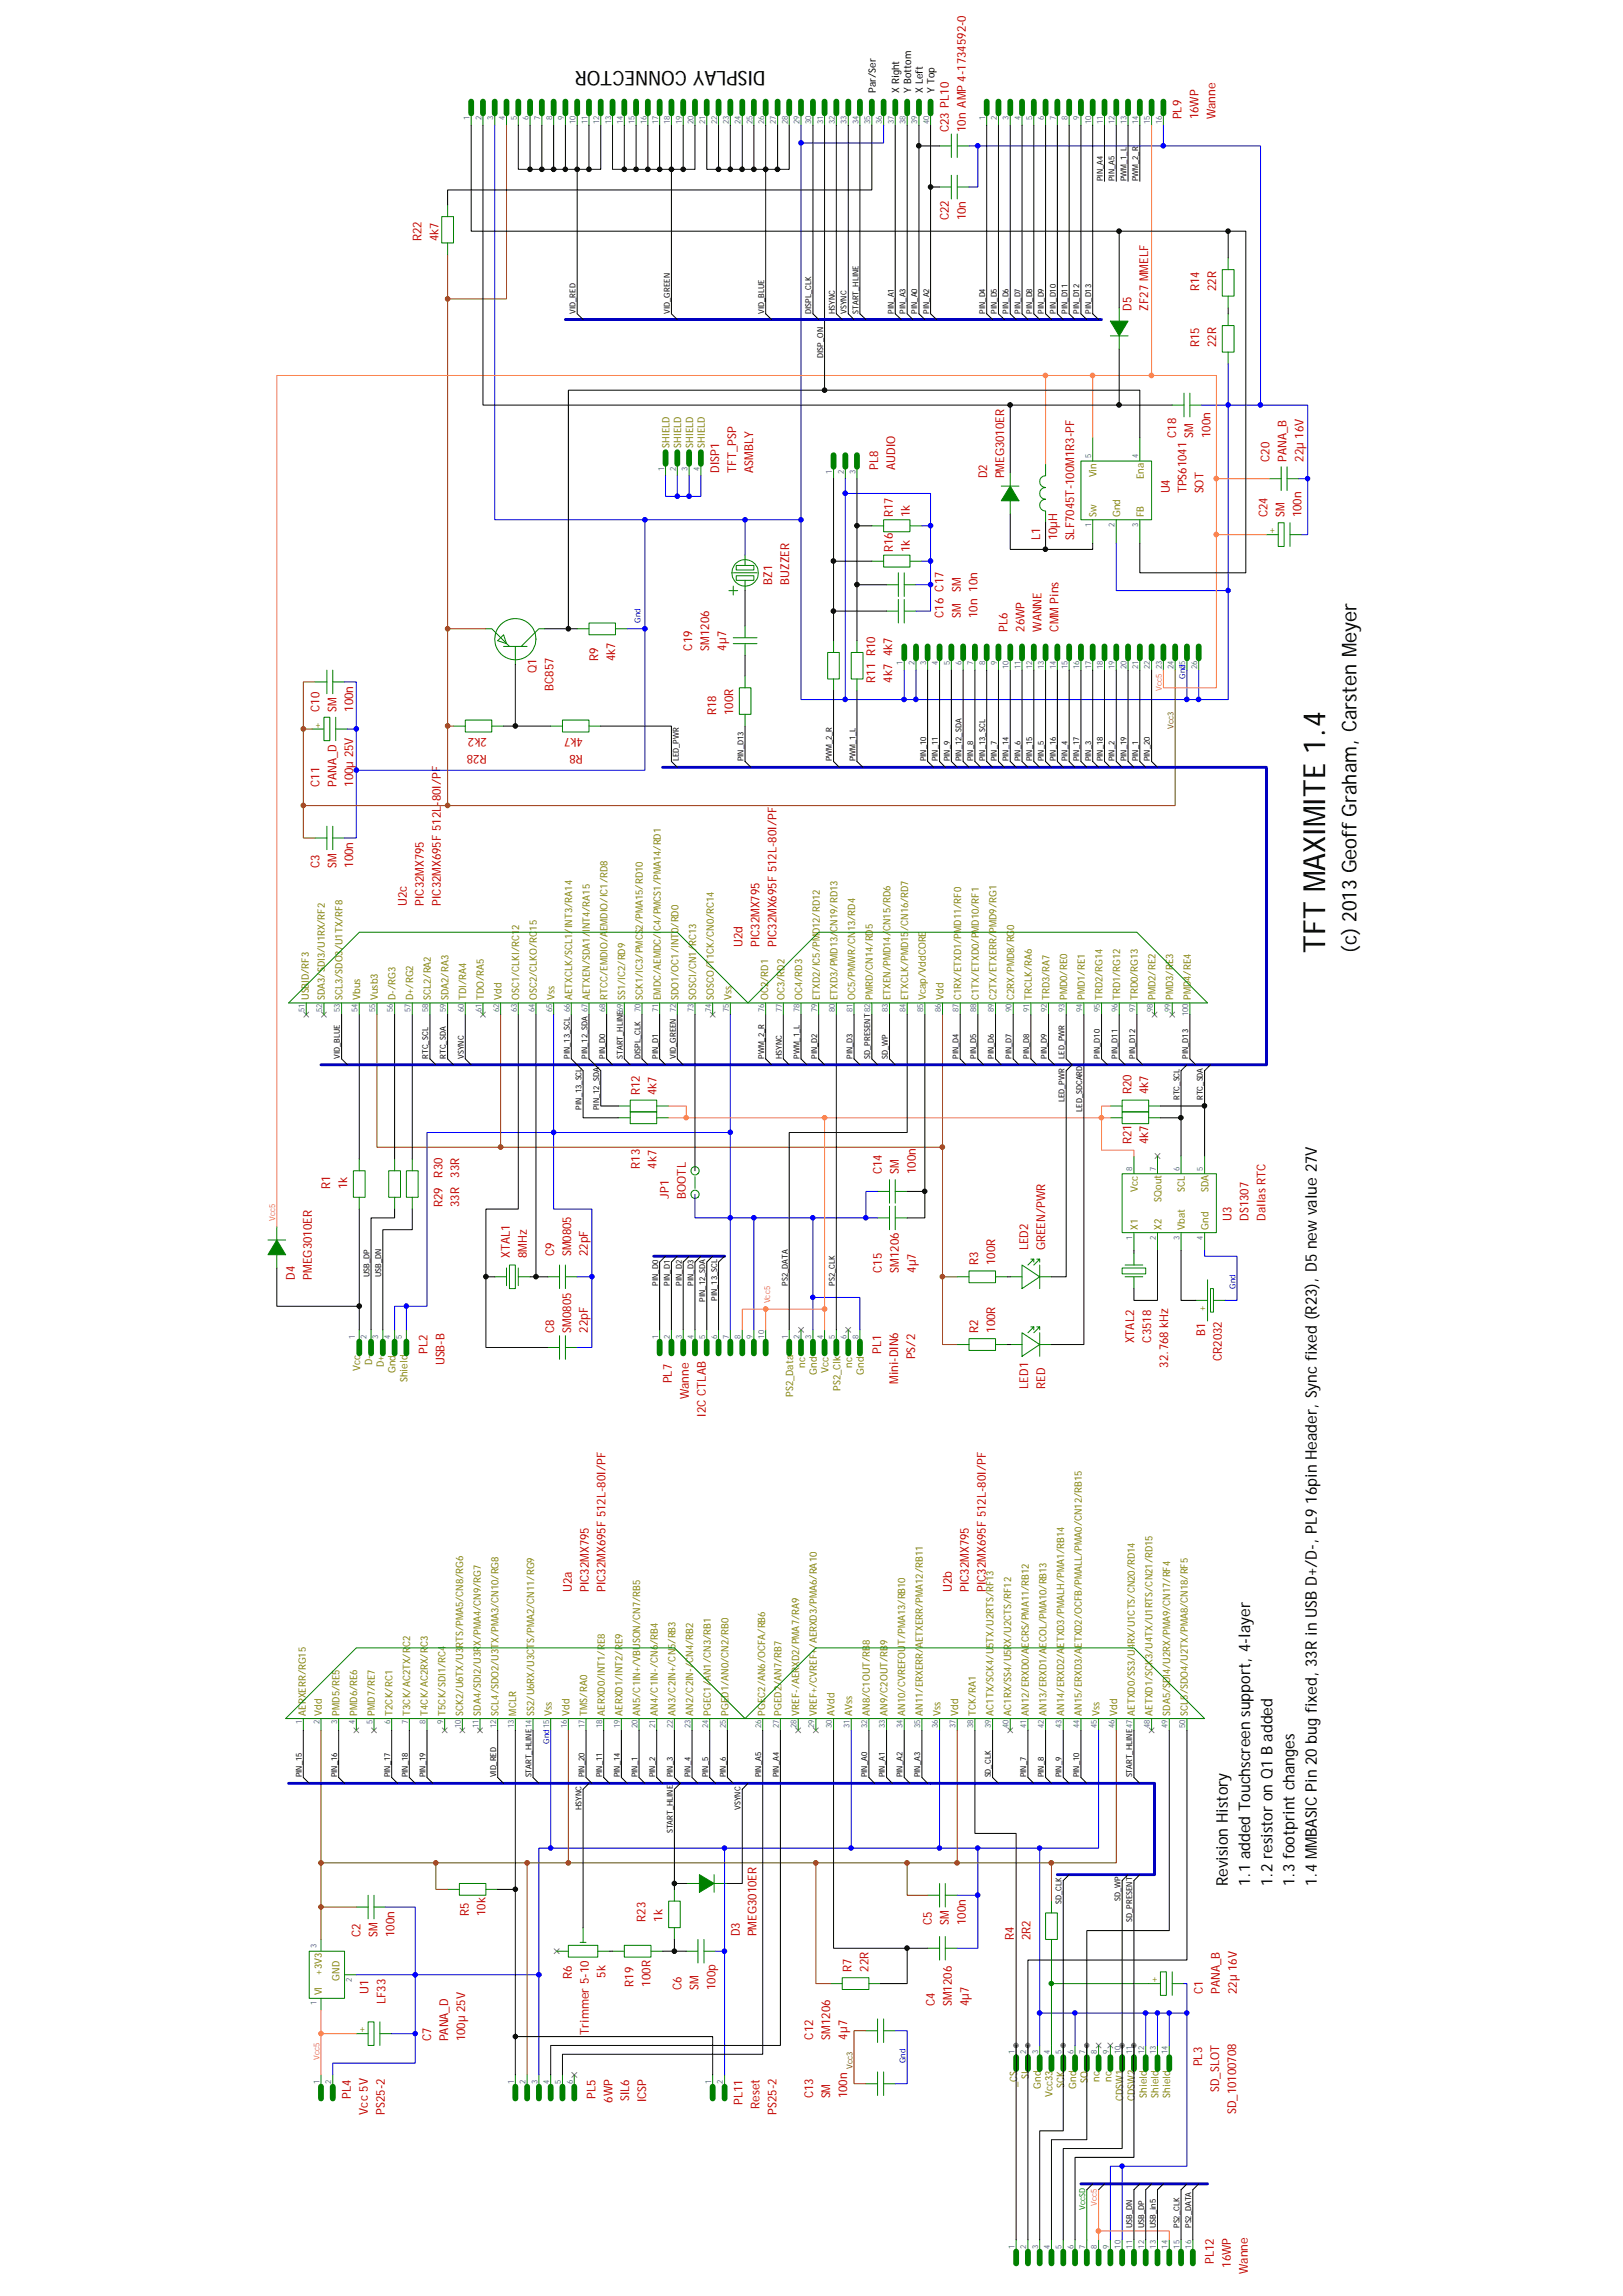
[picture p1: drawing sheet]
<svg xmlns="http://www.w3.org/2000/svg" width="210mm" height="297mm" viewBox="0 0 210 297" stroke-linecap="round" stroke-linejoin="round" font-family="sans-serif">
<defs><g id="words">
<text font-size="3.9" x="171.4" y="123.3" transform="rotate(-90 171.4 123.3)">TFT MAXIMITE 1.4</text>
<g font-size="2.6">
<text x="99.1" y="9.2" transform="rotate(-180 99.1 9.2)">DISPLAY CONNECTOR</text>
<text x="175.5" y="123.3" transform="rotate(-90 175.5 123.3)">(c) 2013 Geoff Graham, Carsten Meyer</text>
</g>
<g font-size="2.1">
<text x="158.8" y="244.1" transform="rotate(-90 158.8 244.1)">Revision History</text>
<text x="161.7" y="244.1" transform="rotate(-90 161.7 244.1)">1.1 added Touchscreen support, 4-layer</text>
<text x="164.6" y="244.1" transform="rotate(-90 164.6 244.1)">1.2 resistor on Q1 B added</text>
<text x="167.5" y="244.1" transform="rotate(-90 167.5 244.1)">1.3 footprint changes</text>
<text x="170.4" y="244.1" transform="rotate(-90 170.4 244.1)">1.4 MMBASIC Pin 20 bug fixed, 33R in USB D+/D-, PL9 16pin Header, Sync fixed (R23), D5 new value 27V</text>
</g>
<g font-size="1.6" fill="#c00000">
<text x="122.8" y="17.1" transform="rotate(-90 122.8 17.1)">C23 PL10</text>
<text x="125" y="17.1" transform="rotate(-90 125 17.1)">10n AMP 4-1734592-0</text>
<text x="152.8" y="15.4" transform="rotate(-90 152.8 15.4)">PL9</text>
<text x="155" y="15.4" transform="rotate(-90 155 15.4)">16WP</text>
<text x="157.2" y="15.4" transform="rotate(-90 157.2 15.4)">Wanne</text>
<text x="122.8" y="28.5" transform="rotate(-90 122.8 28.5)">C22</text>
<text x="125" y="28.5" transform="rotate(-90 125 28.5)">10n</text>
<text x="54.5" y="31.2" transform="rotate(-90 54.5 31.2)">R22</text>
<text x="56.7" y="31.2" transform="rotate(-90 56.7 31.2)">4k7</text>
<text x="146.4" y="40.2" transform="rotate(-90 146.4 40.2)">D5</text>
<text x="148.6" y="40.2" transform="rotate(-90 148.6 40.2)">ZF27 MMELF</text>
<text x="155.2" y="37.7" transform="rotate(-90 155.2 37.7)">R14</text>
<text x="157.4" y="37.7" transform="rotate(-90 157.4 37.7)">22R</text>
<text x="155.2" y="44.9" transform="rotate(-90 155.2 44.9)">R15</text>
<text x="157.4" y="44.9" transform="rotate(-90 157.4 44.9)">22R</text>
<text x="152.2" y="56.7" transform="rotate(-90 152.2 56.7)">C18</text>
<text x="154.4" y="56.7" transform="rotate(-90 154.4 56.7)">SM</text>
<text x="156.6" y="56.7" transform="rotate(-90 156.6 56.7)">100n</text>
<text x="164.2" y="59.8" transform="rotate(-90 164.2 59.8)">C20</text>
<text x="166.4" y="59.8" transform="rotate(-90 166.4 59.8)">PANA_B</text>
<text x="168.6" y="59.8" transform="rotate(-90 168.6 59.8)">22µ 16V</text>
<text x="93" y="61.2" transform="rotate(-90 93 61.2)">DISP1</text>
<text x="95.2" y="61.2" transform="rotate(-90 95.2 61.2)">TFT_PSP</text>
<text x="97.4" y="61.2" transform="rotate(-90 97.4 61.2)">ASMBLY</text>
<text x="113.6" y="60.8" transform="rotate(-90 113.6 60.8)">PL8</text>
<text x="115.8" y="60.8" transform="rotate(-90 115.8 60.8)">AUDIO</text>
<text x="127.7" y="61.9" transform="rotate(-90 127.7 61.9)">D2</text>
<text x="129.9" y="61.9" transform="rotate(-90 129.9 61.9)">PMEG3010ER</text>
<text x="151.3" y="63.8" transform="rotate(-90 151.3 63.8)">U4</text>
<text x="153.5" y="63.8" transform="rotate(-90 153.5 63.8)">TPS61041</text>
<text x="155.7" y="63.8" transform="rotate(-90 155.7 63.8)">SOT</text>
<text x="115.5" y="71.5" transform="rotate(-90 115.5 71.5)">R16</text>
<text x="115.5" y="66.9" transform="rotate(-90 115.5 66.9)">R17</text>
<text x="117.7" y="71.5" transform="rotate(-90 117.7 71.5)">1k</text>
<text x="117.7" y="66.9" transform="rotate(-90 117.7 66.9)">1k</text>
<text x="134.6" y="69.9" transform="rotate(-90 134.6 69.9)">L1</text>
<text x="136.8" y="69.9" transform="rotate(-90 136.8 69.9)">10µH</text>
<text x="139" y="69.9" transform="rotate(-90 139 69.9)">SLF7045T-100M1R3-PF</text>
<text x="164" y="66.9" transform="rotate(-90 164 66.9)">C24</text>
<text x="166.2" y="66.9" transform="rotate(-90 166.2 66.9)">SM</text>
<text x="168.4" y="66.9" transform="rotate(-90 168.4 66.9)">100n</text>
<text x="99.9" y="75.6" transform="rotate(-90 99.9 75.6)">BZ1</text>
<text x="102.1" y="75.6" transform="rotate(-90 102.1 75.6)">BUZZER</text>
<text x="124.3" y="76.5" transform="rotate(-90 124.3 76.5)">SM</text>
<text x="122.1" y="79.9" transform="rotate(-90 122.1 79.9)">C16 C17</text>
<text x="124.3" y="79.9" transform="rotate(-90 124.3 79.9)">SM</text>
<text x="126.5" y="79.9" transform="rotate(-90 126.5 79.9)">10n 10n</text>
<text x="130.4" y="81.7" transform="rotate(-90 130.4 81.7)">PL6</text>
<text x="132.6" y="81.7" transform="rotate(-90 132.6 81.7)">26WP</text>
<text x="134.8" y="81.7" transform="rotate(-90 134.8 81.7)">WANNE</text>
<text x="136.9" y="81.7" transform="rotate(-90 136.9 81.7)">CMM Pins</text>
<text x="69.4" y="87.1" transform="rotate(-90 69.4 87.1)">Q1</text>
<text x="71.6" y="89.4" transform="rotate(-90 71.6 89.4)">BC857</text>
<text x="77.4" y="85.6" transform="rotate(-90 77.4 85.6)">R9</text>
<text x="79.6" y="85.6" transform="rotate(-90 79.6 85.6)">4k7</text>
<text x="89.6" y="84.2" transform="rotate(-90 89.6 84.2)">C19</text>
<text x="91.8" y="84.2" transform="rotate(-90 91.8 84.2)">SM1206</text>
<text x="94" y="84.2" transform="rotate(-90 94 84.2)">4µ7</text>
<text x="113.2" y="88.3" transform="rotate(-90 113.2 88.3)">R11 R10</text>
<text x="115.4" y="88.3" transform="rotate(-90 115.4 88.3)">4k7</text>
<text x="115.4" y="84.9" transform="rotate(-90 115.4 84.9)">4k7</text>
<text x="41.3" y="92.1" transform="rotate(-90 41.3 92.1)">C10</text>
<text x="43.5" y="92.1" transform="rotate(-90 43.5 92.1)">SM</text>
<text x="45.7" y="92.1" transform="rotate(-90 45.7 92.1)">100n</text>
<text x="63" y="95.5" transform="rotate(-180 63 95.5)">2k2</text>
<text x="75.4" y="95.5" transform="rotate(-180 75.4 95.5)">4k7</text>
<text x="92.7" y="92.5" transform="rotate(-90 92.7 92.5)">R18</text>
<text x="94.9" y="92.5" transform="rotate(-90 94.9 92.5)">100R</text>
<text x="41.3" y="101.8" transform="rotate(-90 41.3 101.8)">C11</text>
<text x="43.5" y="101.8" transform="rotate(-90 43.5 101.8)">PANA_D</text>
<text x="45.7" y="101.8" transform="rotate(-90 45.7 101.8)">100µ 25V</text>
<text x="63" y="97.7" transform="rotate(-180 63 97.7)">R28</text>
<text x="75.4" y="97.7" transform="rotate(-180 75.4 97.7)">R8</text>
<text x="41.3" y="112.3" transform="rotate(-90 41.3 112.3)">C3</text>
<text x="43.5" y="112.3" transform="rotate(-90 43.5 112.3)">SM</text>
<text x="45.7" y="112.3" transform="rotate(-90 45.7 112.3)">100n</text>
<text x="52.6" y="117.2" transform="rotate(-90 52.6 117.2)">U2c</text>
<text x="54.8" y="117.2" transform="rotate(-90 54.8 117.2)">PIC32MX795</text>
<text x="57" y="117.2" transform="rotate(-90 57 117.2)">PIC32MX695F 512L-80I/PF</text>
<text x="96.1" y="122.5" transform="rotate(-90 96.1 122.5)">U2d</text>
<text x="98.3" y="122.5" transform="rotate(-90 98.3 122.5)">PIC32MX795</text>
<text x="100.5" y="122.5" transform="rotate(-90 100.5 122.5)">PIC32MX695F 512L-80I/PF</text>
<text x="82.8" y="141.7" transform="rotate(-90 82.8 141.7)">R12</text>
<text x="84.9" y="141.7" transform="rotate(-90 84.9 141.7)">4k7</text>
<text x="146.4" y="141.6" transform="rotate(-90 146.4 141.6)">R20</text>
<text x="148.6" y="141.6" transform="rotate(-90 148.6 141.6)">4k7</text>
<text x="146.4" y="148" transform="rotate(-90 146.4 148)">R21</text>
<text x="148.6" y="148" transform="rotate(-90 148.6 148)">4k7</text>
<text x="42.7" y="153.9" transform="rotate(-90 42.7 153.9)">R1</text>
<text x="44.9" y="153.9" transform="rotate(-90 44.9 153.9)">1k</text>
<text x="57.2" y="152.3" transform="rotate(-90 57.2 152.3)">R30</text>
<text x="59.4" y="152.3" transform="rotate(-90 59.4 152.3)">33R</text>
<text x="82.8" y="151.2" transform="rotate(-90 82.8 151.2)">R13</text>
<text x="84.9" y="151.2" transform="rotate(-90 84.9 151.2)">4k7</text>
<text x="86.6" y="155.1" transform="rotate(-90 86.6 155.1)">JP1</text>
<text x="88.8" y="155.1" transform="rotate(-90 88.8 155.1)">BOOTL</text>
<text x="114.1" y="151.9" transform="rotate(-90 114.1 151.9)">C14</text>
<text x="116.3" y="151.9" transform="rotate(-90 116.3 151.9)">SM</text>
<text x="118.5" y="151.9" transform="rotate(-90 118.5 151.9)">100n</text>
<text x="57.2" y="156.1" transform="rotate(-90 57.2 156.1)">R29</text>
<text x="59.4" y="156.1" transform="rotate(-90 59.4 156.1)">33R</text>
<text x="133" y="161.8" transform="rotate(-90 133 161.8)">LED2</text>
<text x="135.2" y="161.8" transform="rotate(-90 135.2 161.8)">GREEN/PWR</text>
<text x="159.3" y="157.9" transform="rotate(-90 159.3 157.9)">U3</text>
<text x="161.5" y="157.9" transform="rotate(-90 161.5 157.9)">DS1307</text>
<text x="163.7" y="157.9" transform="rotate(-90 163.7 157.9)">Dallas RTC</text>
<text x="38.2" y="165.5" transform="rotate(-90 38.2 165.5)">D4</text>
<text x="40.4" y="165.5" transform="rotate(-90 40.4 165.5)">PMEG3010ER</text>
<text x="66" y="162.8" transform="rotate(-90 66 162.8)">XTAL1</text>
<text x="68.2" y="162.8" transform="rotate(-90 68.2 162.8)">8MHz</text>
<text x="71.7" y="162.5" transform="rotate(-90 71.7 162.5)">C9</text>
<text x="73.9" y="162.5" transform="rotate(-90 73.9 162.5)">SM0805</text>
<text x="76.1" y="162.5" transform="rotate(-90 76.1 162.5)">22pF</text>
<text x="114.1" y="164.7" transform="rotate(-90 114.1 164.7)">C15</text>
<text x="116.3" y="164.7" transform="rotate(-90 116.3 164.7)">SM1206</text>
<text x="118.5" y="164.7" transform="rotate(-90 118.5 164.7)">4µ7</text>
<text x="126.6" y="163.7" transform="rotate(-90 126.6 163.7)">R3</text>
<text x="128.8" y="163.7" transform="rotate(-90 128.8 163.7)">100R</text>
<text x="71.7" y="172.4" transform="rotate(-90 71.7 172.4)">C8</text>
<text x="73.9" y="172.4" transform="rotate(-90 73.9 172.4)">SM0805</text>
<text x="76.1" y="172.4" transform="rotate(-90 76.1 172.4)">22pF</text>
<text x="126.6" y="172.4" transform="rotate(-90 126.6 172.4)">R2</text>
<text x="128.8" y="172.4" transform="rotate(-90 128.8 172.4)">100R</text>
<text x="146.7" y="173.8" transform="rotate(-90 146.7 173.8)">XTAL2</text>
<text x="148.9" y="173.7" transform="rotate(-90 148.9 173.7)">C3518</text>
<text x="155.9" y="172.9" transform="rotate(-90 155.9 172.9)">B1</text>
<text x="55.3" y="175.1" transform="rotate(-90 55.3 175.1)">PL2</text>
<text x="57.5" y="176.6" transform="rotate(-90 57.5 176.6)">USB-B</text>
<text x="86.9" y="179" transform="rotate(-90 86.9 179)">PL7</text>
<text x="114" y="175.1" transform="rotate(-90 114 175.1)">PL1</text>
<text x="116.2" y="179" transform="rotate(-90 116.2 179)">Mini-DIN6</text>
<text x="118.4" y="175.9" transform="rotate(-90 118.4 175.9)">PS/2</text>
<text x="133" y="179.7" transform="rotate(-90 133 179.7)">LED1</text>
<text x="135.2" y="179.7" transform="rotate(-90 135.2 179.7)">RED</text>
<text x="151.2" y="176.9" transform="rotate(-90 151.2 176.9)">32.768 kHz</text>
<text x="158.1" y="176.1" transform="rotate(-90 158.1 176.1)">CR2032</text>
<text x="89.1" y="181" transform="rotate(-90 89.1 181)">Wanne</text>
<text x="91.3" y="183.3" transform="rotate(-90 91.3 183.3)">I2C CTLAB</text>
<text x="74" y="206" transform="rotate(-90 74 206)">U2a</text>
<text x="76.2" y="206" transform="rotate(-90 76.2 206)">PIC32MX795</text>
<text x="78.4" y="206" transform="rotate(-90 78.4 206)">PIC32MX695F 512L-80I/PF</text>
<text x="123.1" y="206" transform="rotate(-90 123.1 206)">U2b</text>
<text x="125.3" y="206" transform="rotate(-90 125.3 206)">PIC32MX795</text>
<text x="127.5" y="206" transform="rotate(-90 127.5 206)">PIC32MX695F 512L-80I/PF</text>
<text x="46.7" y="250.6" transform="rotate(-90 46.7 250.6)">C2</text>
<text x="48.8" y="250.6" transform="rotate(-90 48.8 250.6)">SM</text>
<text x="51" y="250.6" transform="rotate(-90 51 250.6)">100n</text>
<text x="60.6" y="247.9" transform="rotate(-90 60.6 247.9)">R5</text>
<text x="62.8" y="247.9" transform="rotate(-90 62.8 247.9)">10k</text>
<text x="83.5" y="248.6" transform="rotate(-90 83.5 248.6)">R23</text>
<text x="85.7" y="248.6" transform="rotate(-90 85.7 248.6)">1k</text>
<text x="95.7" y="250.5" transform="rotate(-90 95.7 250.5)">D3</text>
<text x="97.9" y="250.5" transform="rotate(-90 97.9 250.5)">PMEG3010ER</text>
<text x="120.6" y="249.1" transform="rotate(-90 120.6 249.1)">C5</text>
<text x="122.8" y="249.1" transform="rotate(-90 122.8 249.1)">SM</text>
<text x="125" y="249.1" transform="rotate(-90 125 249.1)">100n</text>
<text x="131.1" y="251" transform="rotate(-90 131.1 251)">R4</text>
<text x="133.3" y="251" transform="rotate(-90 133.3 251)">2R2</text>
<text x="47.7" y="258" transform="rotate(-90 47.7 258)">U1</text>
<text x="74" y="256" transform="rotate(-90 74 256)">R6</text>
<text x="78.4" y="255.8" transform="rotate(-90 78.4 255.8)">5k</text>
<text x="82" y="257" transform="rotate(-90 82 257)">R19</text>
<text x="84.2" y="257" transform="rotate(-90 84.2 257)">100R</text>
<text x="88.2" y="257.5" transform="rotate(-90 88.2 257.5)">C6</text>
<text x="90.4" y="257.5" transform="rotate(-90 90.4 257.5)">SM</text>
<text x="92.6" y="257.5" transform="rotate(-90 92.6 257.5)">100p</text>
<text x="110.2" y="255.1" transform="rotate(-90 110.2 255.1)">R7</text>
<text x="112.4" y="255.1" transform="rotate(-90 112.4 255.1)">22R</text>
<text x="155.6" y="258" transform="rotate(-90 155.6 258)">C1</text>
<text x="157.8" y="258" transform="rotate(-90 157.8 258)">PANA_B</text>
<text x="160" y="258" transform="rotate(-90 160 258)">22µ 16V</text>
<text x="49.9" y="259.3" transform="rotate(-90 49.9 259.3)">LF33</text>
<text x="76.2" y="263.2" transform="rotate(-90 76.2 263.2)">Trimmer 5-10</text>
<text x="105.2" y="263.9" transform="rotate(-90 105.2 263.9)">C12</text>
<text x="107.4" y="263.9" transform="rotate(-90 107.4 263.9)">SM1206</text>
<text x="109.6" y="263.9" transform="rotate(-90 109.6 263.9)">4µ7</text>
<text x="120.9" y="259.5" transform="rotate(-90 120.9 259.5)">C4</text>
<text x="123.1" y="259.5" transform="rotate(-90 123.1 259.5)">SM1206</text>
<text x="125.3" y="259.5" transform="rotate(-90 125.3 259.5)">4µ7</text>
<text x="55.8" y="264.1" transform="rotate(-90 55.8 264.1)">C7</text>
<text x="58" y="264.1" transform="rotate(-90 58 264.1)">PANA_D</text>
<text x="60.2" y="264.1" transform="rotate(-90 60.2 264.1)">100µ 25V</text>
<text x="155.5" y="267.3" transform="rotate(-90 155.5 267.3)">PL3</text>
<text x="45.4" y="271.5" transform="rotate(-90 45.4 271.5)">PL4</text>
<text x="47.6" y="273.6" transform="rotate(-90 47.6 273.6)">Vcc 5V</text>
<text x="49.8" y="273.6" transform="rotate(-90 49.8 273.6)">PS25-2</text>
<text x="77" y="271.5" transform="rotate(-90 77 271.5)">PL5</text>
<text x="79.2" y="272" transform="rotate(-90 79.2 272)">6WP</text>
<text x="81.4" y="271.8" transform="rotate(-90 81.4 271.8)">SIL6</text>
<text x="83.6" y="272" transform="rotate(-90 83.6 272)">ICSP</text>
<text x="96.1" y="272.3" transform="rotate(-90 96.1 272.3)">PL11</text>
<text x="98.3" y="272.8" transform="rotate(-90 98.3 272.8)">Reset</text>
<text x="100.5" y="273.6" transform="rotate(-90 100.5 273.6)">PS25-2</text>
<text x="105.2" y="271.5" transform="rotate(-90 105.2 271.5)">C13</text>
<text x="107.4" y="271.5" transform="rotate(-90 107.4 271.5)">SM</text>
<text x="109.6" y="271.5" transform="rotate(-90 109.6 271.5)">100n</text>
<text x="157.7" y="270.6" transform="rotate(-90 157.7 270.6)">SD_SLOT</text>
<text x="159.9" y="273.5" transform="rotate(-90 159.9 273.5)">SD_10100708</text>
<text x="157" y="292.9" transform="rotate(-90 157 292.9)">PL12</text>
<text x="159.2" y="293.4" transform="rotate(-90 159.2 293.4)">16WP</text>
<text x="161.4" y="294.2" transform="rotate(-90 161.4 294.2)">Wanne</text>
</g>
<g font-size="1.3">
<text x="113.3" y="12" transform="rotate(-90 113.3 12)">Par/Ser</text>
<text x="116.4" y="12" transform="rotate(-90 116.4 12)">X Right</text>
<text x="117.9" y="12" transform="rotate(-90 117.9 12)">Y Bottom</text>
<text x="119.4" y="12" transform="rotate(-90 119.4 12)">X Left</text>
<text x="120.9" y="12" transform="rotate(-90 120.9 12)">Y Top</text>
</g>
<g font-size="1.3" fill="#808000">
<text x="86.6" y="57.9" transform="rotate(-90 86.6 57.9)">SHIELD</text>
<text x="88.1" y="57.9" transform="rotate(-90 88.1 57.9)">SHIELD</text>
<text x="89.7" y="57.9" transform="rotate(-90 89.7 57.9)">SHIELD</text>
<text x="91.2" y="57.9" transform="rotate(-90 91.2 57.9)">SHIELD</text>
<text x="141.9" y="61.8" transform="rotate(-90 141.9 61.8)">Vin</text>
<text x="148" y="62" transform="rotate(-90 148 62)">Ena</text>
<text x="141.9" y="66.9" transform="rotate(-90 141.9 66.9)">Sw</text>
<text x="144.9" y="66.9" transform="rotate(-90 144.9 66.9)">Gnd</text>
<text x="148" y="66.9" transform="rotate(-90 148 66.9)">FB</text>
<text x="165" y="68.3" transform="rotate(-180 165 68.3)">+</text>
<text x="41.5" y="93.5" transform="rotate(-180 41.5 93.5)">+</text>
<text x="39.9" y="129.4" transform="rotate(-90 39.9 129.4)">USBID/RF3</text>
<text x="42" y="129.4" transform="rotate(-90 42 129.4)">SDA3/SDI3/U1RX/RF2</text>
<text x="44.3" y="129.4" transform="rotate(-90 44.3 129.4)">SCL3/SDO3/U1TX/RF8</text>
<text x="46.6" y="129.4" transform="rotate(-90 46.6 129.4)">Vbus</text>
<text x="48.9" y="129.4" transform="rotate(-90 48.9 129.4)">Vusb3</text>
<text x="51.2" y="129.4" transform="rotate(-90 51.2 129.4)">D-/RG3</text>
<text x="53.5" y="129.4" transform="rotate(-90 53.5 129.4)">D+/RG2</text>
<text x="55.8" y="129.4" transform="rotate(-90 55.8 129.4)">SCL2/RA2</text>
<text x="58" y="129.4" transform="rotate(-90 58 129.4)">SDA2/RA3</text>
<text x="60.3" y="129.4" transform="rotate(-90 60.3 129.4)">TDI/RA4</text>
<text x="62.6" y="129.4" transform="rotate(-90 62.6 129.4)">TDO/RA5</text>
<text x="64.9" y="129.4" transform="rotate(-90 64.9 129.4)">Vdd</text>
<text x="67.2" y="129.4" transform="rotate(-90 67.2 129.4)">OSC1/CLKI/RC12</text>
<text x="69.5" y="129.4" transform="rotate(-90 69.5 129.4)">OSC2/CLKO/RC15</text>
<text x="71.8" y="129.4" transform="rotate(-90 71.8 129.4)">Vss</text>
<text x="74" y="129.4" transform="rotate(-90 74 129.4)">AETXCLK/SCL1/INT3/RA14</text>
<text x="76.3" y="129.4" transform="rotate(-90 76.3 129.4)">AETXEN/SDA1/INT4/RA15</text>
<text x="78.6" y="129.4" transform="rotate(-90 78.6 129.4)">RTCC/EMDIO/AEMDIO/IC1/RD8</text>
<text x="80.9" y="129.4" transform="rotate(-90 80.9 129.4)">SS1/IC2/RD9</text>
<text x="83.2" y="129.4" transform="rotate(-90 83.2 129.4)">SCK1/IC3/PMCS2/PMA15/RD10</text>
<text x="85.5" y="129.4" transform="rotate(-90 85.5 129.4)">EMDC/AEMDC/IC4/PMCS1/PMA14/RD1</text>
<text x="87.8" y="129.4" transform="rotate(-90 87.8 129.4)">SDO1/OC1/INT0/RD0</text>
<text x="90.1" y="129.4" transform="rotate(-90 90.1 129.4)">SOSCI/CN1/RC13</text>
<text x="92.4" y="129.4" transform="rotate(-90 92.4 129.4)">SOSCO/T1CK/CN0/RC14</text>
<text x="94.6" y="129.4" transform="rotate(-90 94.6 129.4)">Vss</text>
<text x="99.4" y="129.4" transform="rotate(-90 99.4 129.4)">OC2/RD1</text>
<text x="101.5" y="129.4" transform="rotate(-90 101.5 129.4)">OC3/RD2</text>
<text x="103.8" y="129.4" transform="rotate(-90 103.8 129.4)">OC4/RD3</text>
<text x="106.1" y="129.4" transform="rotate(-90 106.1 129.4)">ETXD2/IC5/PMD12/RD12</text>
<text x="108.4" y="129.4" transform="rotate(-90 108.4 129.4)">ETXD3/PMD13/CN19/RD13</text>
<text x="110.6" y="129.4" transform="rotate(-90 110.6 129.4)">OC5/PMWR/CN13/RD4</text>
<text x="112.9" y="129.4" transform="rotate(-90 112.9 129.4)">PMRD/CN14/RD5</text>
<text x="115.2" y="129.4" transform="rotate(-90 115.2 129.4)">ETXEN/PMD14/CN15/RD6</text>
<text x="117.5" y="129.4" transform="rotate(-90 117.5 129.4)">ETXCLK/PMD15/CN16/RD7</text>
<text x="119.8" y="129.4" transform="rotate(-90 119.8 129.4)">Vcap/VddCORE</text>
<text x="122.1" y="129.4" transform="rotate(-90 122.1 129.4)">Vdd</text>
<text x="124.4" y="129.4" transform="rotate(-90 124.4 129.4)">C1RX/ETXD1/PMD11/RF0</text>
<text x="126.6" y="129.4" transform="rotate(-90 126.6 129.4)">C1TX/ETXD0/PMD10/RF1</text>
<text x="128.9" y="129.4" transform="rotate(-90 128.9 129.4)">C2TX/ETXERR/PMD9/RG1</text>
<text x="131.2" y="129.4" transform="rotate(-90 131.2 129.4)">C2RX/PMD8/RG0</text>
<text x="133.5" y="129.4" transform="rotate(-90 133.5 129.4)">TRCLK/RA6</text>
<text x="135.8" y="129.4" transform="rotate(-90 135.8 129.4)">TRD3/RA7</text>
<text x="138.1" y="129.4" transform="rotate(-90 138.1 129.4)">PMD0/RE0</text>
<text x="140.4" y="129.4" transform="rotate(-90 140.4 129.4)">PMD1/RE1</text>
<text x="142.6" y="129.4" transform="rotate(-90 142.6 129.4)">TRD2/RG14</text>
<text x="144.9" y="129.4" transform="rotate(-90 144.9 129.4)">TRD1/RG12</text>
<text x="147.2" y="129.4" transform="rotate(-90 147.2 129.4)">TRD0/RG13</text>
<text x="149.5" y="129.4" transform="rotate(-90 149.5 129.4)">PMD2/RE2</text>
<text x="151.8" y="129.4" transform="rotate(-90 151.8 129.4)">PMD3/RE3</text>
<text x="154.1" y="129.4" transform="rotate(-90 154.1 129.4)">PMD4/RE4</text>
<text x="147.2" y="154.2" transform="rotate(-90 147.2 154.2)">Vcc</text>
<text x="150.3" y="155.4" transform="rotate(-90 150.3 155.4)">SQout</text>
<text x="153.3" y="154.2" transform="rotate(-90 153.3 154.2)">SCL</text>
<text x="156.4" y="154.3" transform="rotate(-90 156.4 154.3)">SDA</text>
<text x="147.2" y="159.1" transform="rotate(-90 147.2 159.1)">X1</text>
<text x="150.3" y="159.1" transform="rotate(-90 150.3 159.1)">X2</text>
<text x="153.3" y="159.1" transform="rotate(-90 153.3 159.1)">Vbat</text>
<text x="156.4" y="159.1" transform="rotate(-90 156.4 159.1)">Gnd</text>
<text x="156" y="169.6" transform="rotate(-90 156 169.6)">+</text>
<text x="46.6" y="177.4" transform="rotate(-90 46.6 177.4)">Vcc</text>
<text x="48.1" y="176.7" transform="rotate(-90 48.1 176.7)">D-</text>
<text x="49.7" y="176.8" transform="rotate(-90 49.7 176.8)">D+</text>
<text x="51.2" y="177.7" transform="rotate(-90 51.2 177.7)">Gnd</text>
<text x="52.7" y="178.8" transform="rotate(-90 52.7 178.8)">Shield</text>
<text x="104.2" y="176.9" transform="rotate(-90 104.2 176.9)">nc</text>
<text x="105.7" y="177.8" transform="rotate(-90 105.7 177.8)">Gnd</text>
<text x="107.2" y="177.6" transform="rotate(-90 107.2 177.6)">Vcc</text>
<text x="108.7" y="179.9" transform="rotate(-90 108.7 179.9)">PS2_Clk</text>
<text x="110.2" y="176.9" transform="rotate(-90 110.2 176.9)">nc</text>
<text x="111.8" y="177.8" transform="rotate(-90 111.8 177.8)">Gnd</text>
<text x="102.6" y="180.7" transform="rotate(-90 102.6 180.7)">PS2_Data</text>
<text x="39.6" y="222" transform="rotate(-90 39.6 222)">AERXERR/RG15</text>
<text x="41.7" y="222" transform="rotate(-90 41.7 222)">Vdd</text>
<text x="43.9" y="222" transform="rotate(-90 43.9 222)">PMD5/RE5</text>
<text x="46.2" y="222" transform="rotate(-90 46.2 222)">PMD6/RE6</text>
<text x="48.5" y="222" transform="rotate(-90 48.5 222)">PMD7/RE7</text>
<text x="50.8" y="222" transform="rotate(-90 50.8 222)">T2CK/RC1</text>
<text x="53.1" y="222" transform="rotate(-90 53.1 222)">T3CK/AC2TX/RC2</text>
<text x="55.4" y="222" transform="rotate(-90 55.4 222)">T4CK/AC2RX/RC3</text>
<text x="57.7" y="222" transform="rotate(-90 57.7 222)">T5CK/SDI1/RC4</text>
<text x="59.9" y="222" transform="rotate(-90 59.9 222)">SCK2/U6TX/U3RTS/PMA5/CN8/RG6</text>
<text x="62.2" y="222" transform="rotate(-90 62.2 222)">SDA4/SDI2/U3RX/PMA4/CN9/RG7</text>
<text x="64.5" y="222" transform="rotate(-90 64.5 222)">SCL4/SDO2/U3TX/PMA3/CN10/RG8</text>
<text x="66.8" y="222" transform="rotate(-90 66.8 222)">MCLR</text>
<text x="69.1" y="222" transform="rotate(-90 69.1 222)">SS2/U6RX/U3CTS/PMA2/CN11/RG9</text>
<text x="71.4" y="222" transform="rotate(-90 71.4 222)">Vss</text>
<text x="73.7" y="222" transform="rotate(-90 73.7 222)">Vdd</text>
<text x="75.9" y="222" transform="rotate(-90 75.9 222)">TMS/RA0</text>
<text x="78.2" y="222" transform="rotate(-90 78.2 222)">AERXD0/INT1/RE8</text>
<text x="80.5" y="222" transform="rotate(-90 80.5 222)">AERXD1/INT2/RE9</text>
<text x="82.8" y="222" transform="rotate(-90 82.8 222)">AN5/C1IN+/VBUSON/CN7/RB5</text>
<text x="85.1" y="222" transform="rotate(-90 85.1 222)">AN4/C1IN-/CN6/RB4</text>
<text x="87.4" y="222" transform="rotate(-90 87.4 222)">AN3/C2IN+/CN5/RB3</text>
<text x="89.7" y="222" transform="rotate(-90 89.7 222)">AN2/C2IN-/CN4/RB2</text>
<text x="91.9" y="222" transform="rotate(-90 91.9 222)">PGEC1/AN1/CN3/RB1</text>
<text x="94.2" y="222" transform="rotate(-90 94.2 222)">PGED1/AN0/CN2/RB0</text>
<text x="99" y="222" transform="rotate(-90 99 222)">PGEC2/AN6/OCFA/RB6</text>
<text x="101.1" y="222" transform="rotate(-90 101.1 222)">PGED2/AN7/RB7</text>
<text x="103.4" y="222" transform="rotate(-90 103.4 222)">VREF-/AERXD2/PMA7/RA9</text>
<text x="105.7" y="222" transform="rotate(-90 105.7 222)">VREF+/CVREF+/AERXD3/PMA6/RA10</text>
<text x="107.9" y="222" transform="rotate(-90 107.9 222)">AVdd</text>
<text x="110.2" y="222" transform="rotate(-90 110.2 222)">AVss</text>
<text x="112.5" y="222" transform="rotate(-90 112.5 222)">AN8/C1OUT/RB8</text>
<text x="114.8" y="222" transform="rotate(-90 114.8 222)">AN9/C2OUT/RB9</text>
<text x="117.1" y="222" transform="rotate(-90 117.1 222)">AN10/CVREFOUT/PMA13/RB10</text>
<text x="119.4" y="222" transform="rotate(-90 119.4 222)">AN11/ERXERR/AETXERR/PMA12/RB11</text>
<text x="121.7" y="222" transform="rotate(-90 121.7 222)">Vss</text>
<text x="124" y="222" transform="rotate(-90 124 222)">Vdd</text>
<text x="126.2" y="222" transform="rotate(-90 126.2 222)">TCK/RA1</text>
<text x="128.5" y="222" transform="rotate(-90 128.5 222)">AC1TX/SCK4/U5TX/U2RTS/RF13</text>
<text x="130.8" y="222" transform="rotate(-90 130.8 222)">AC1RX/SS4/U5RX/U2CTS/RF12</text>
<text x="133.1" y="222" transform="rotate(-90 133.1 222)">AN12/ERXD0/AECRS/PMA11/RB12</text>
<text x="135.4" y="222" transform="rotate(-90 135.4 222)">AN13/ERXD1/AECOL/PMA10/RB13</text>
<text x="137.7" y="222" transform="rotate(-90 137.7 222)">AN14/ERXD2/AETXD3/PMALH/PMA1/RB14</text>
<text x="140" y="222" transform="rotate(-90 140 222)">AN15/ERXD3/AETXD2/OCFB/PMALL/PMA0/CN12/RB15</text>
<text x="142.3" y="222" transform="rotate(-90 142.3 222)">Vss</text>
<text x="144.5" y="222" transform="rotate(-90 144.5 222)">Vdd</text>
<text x="146.8" y="222" transform="rotate(-90 146.8 222)">AETXD0/SS3/U4RX/U1CTS/CN20/RD14</text>
<text x="149.1" y="222" transform="rotate(-90 149.1 222)">AETXD1/SCK3/U4TX/U1RTS/CN21/RD15</text>
<text x="151.4" y="222" transform="rotate(-90 151.4 222)">SDA5/SDI4/U2RX/PMA9/CN17/RF4</text>
<text x="153.7" y="222" transform="rotate(-90 153.7 222)">SCL5/SDO4/U2TX/PMA8/CN18/RF5</text>
<text x="41.7" y="255.5" transform="rotate(-90 41.7 255.5)">+3V3</text>
<text x="43.9" y="256.2" transform="rotate(-90 43.9 256.2)">GND</text>
<text x="149.8" y="255.8" transform="rotate(-180 149.8 255.8)">+</text>
<text x="41.7" y="258.1" transform="rotate(-90 41.7 258.1)">VI</text>
<text x="47.2" y="262.3" transform="rotate(-180 47.2 262.3)">+</text>
<text x="133.1" y="269" transform="rotate(-90 133.1 269)">SI</text>
<text x="140.7" y="269.5" transform="rotate(-90 140.7 269.5)">SO</text>
<text x="142.3" y="269.3" transform="rotate(-90 142.3 269.3)">nc</text>
<text x="143.8" y="269.3" transform="rotate(-90 143.8 269.3)">nc</text>
<text x="131.6" y="270" transform="rotate(-90 131.6 270)">_CS</text>
<text x="134.6" y="270.2" transform="rotate(-90 134.6 270.2)">Gnd</text>
<text x="136.2" y="271.3" transform="rotate(-90 136.2 271.3)">Vcc33</text>
<text x="137.7" y="270.1" transform="rotate(-90 137.7 270.1)">SCK</text>
<text x="139.2" y="270.2" transform="rotate(-90 139.2 270.2)">Gnd</text>
<text x="145.3" y="271.8" transform="rotate(-90 145.3 271.8)">CDSW1</text>
<text x="146.8" y="271.8" transform="rotate(-90 146.8 271.8)">CDSW2</text>
<text x="148.4" y="271.4" transform="rotate(-90 148.4 271.4)">Shield</text>
<text x="149.9" y="271.4" transform="rotate(-90 149.9 271.4)">Shield</text>
<text x="151.4" y="271.4" transform="rotate(-90 151.4 271.4)">Shield</text>
</g>
<g font-size="1" fill="#408080">
<text x="60.7" y="15.6" transform="rotate(-90 60.7 15.6)">1</text>
<text x="62.3" y="15.6" transform="rotate(-90 62.3 15.6)">2</text>
<text x="63.8" y="15.6" transform="rotate(-90 63.8 15.6)">3</text>
<text x="65.3" y="15.6" transform="rotate(-90 65.3 15.6)">4</text>
<text x="66.9" y="15.6" transform="rotate(-90 66.9 15.6)">5</text>
<text x="68.4" y="15.6" transform="rotate(-90 68.4 15.6)">6</text>
<text x="69.9" y="15.6" transform="rotate(-90 69.9 15.6)">7</text>
<text x="71.4" y="15.6" transform="rotate(-90 71.4 15.6)">8</text>
<text x="73" y="15.6" transform="rotate(-90 73 15.6)">9</text>
<text x="74.5" y="16.1" transform="rotate(-90 74.5 16.1)">10</text>
<text x="76" y="16.1" transform="rotate(-90 76 16.1)">11</text>
<text x="77.5" y="16.1" transform="rotate(-90 77.5 16.1)">12</text>
<text x="79.1" y="16.1" transform="rotate(-90 79.1 16.1)">13</text>
<text x="80.6" y="16.1" transform="rotate(-90 80.6 16.1)">14</text>
<text x="82.1" y="16.1" transform="rotate(-90 82.1 16.1)">15</text>
<text x="83.6" y="16.1" transform="rotate(-90 83.6 16.1)">16</text>
<text x="85.2" y="16.1" transform="rotate(-90 85.2 16.1)">17</text>
<text x="86.7" y="16.1" transform="rotate(-90 86.7 16.1)">18</text>
<text x="88.2" y="16.1" transform="rotate(-90 88.2 16.1)">19</text>
<text x="89.7" y="16.1" transform="rotate(-90 89.7 16.1)">20</text>
<text x="91.2" y="16.1" transform="rotate(-90 91.2 16.1)">21</text>
<text x="92.8" y="16.1" transform="rotate(-90 92.8 16.1)">22</text>
<text x="94.3" y="16.1" transform="rotate(-90 94.3 16.1)">23</text>
<text x="95.8" y="16.1" transform="rotate(-90 95.8 16.1)">24</text>
<text x="97.3" y="16.1" transform="rotate(-90 97.3 16.1)">25</text>
<text x="98.9" y="16.1" transform="rotate(-90 98.9 16.1)">26</text>
<text x="100.4" y="16.1" transform="rotate(-90 100.4 16.1)">27</text>
<text x="101.9" y="16.1" transform="rotate(-90 101.9 16.1)">28</text>
<text x="103.4" y="16.1" transform="rotate(-90 103.4 16.1)">29</text>
<text x="105" y="16.1" transform="rotate(-90 105 16.1)">30</text>
<text x="106.5" y="16.1" transform="rotate(-90 106.5 16.1)">31</text>
<text x="108" y="16.1" transform="rotate(-90 108 16.1)">32</text>
<text x="109.5" y="16.1" transform="rotate(-90 109.5 16.1)">33</text>
<text x="111.1" y="16.1" transform="rotate(-90 111.1 16.1)">34</text>
<text x="112.6" y="16.1" transform="rotate(-90 112.6 16.1)">35</text>
<text x="114.1" y="16.1" transform="rotate(-90 114.1 16.1)">36</text>
<text x="115.6" y="16.1" transform="rotate(-90 115.6 16.1)">37</text>
<text x="117.2" y="16.1" transform="rotate(-90 117.2 16.1)">38</text>
<text x="118.7" y="16.1" transform="rotate(-90 118.7 16.1)">39</text>
<text x="120.2" y="16.1" transform="rotate(-90 120.2 16.1)">40</text>
<text x="127.4" y="15.6" transform="rotate(-90 127.4 15.6)">1</text>
<text x="129" y="15.6" transform="rotate(-90 129 15.6)">2</text>
<text x="130.5" y="15.6" transform="rotate(-90 130.5 15.6)">3</text>
<text x="132" y="15.6" transform="rotate(-90 132 15.6)">4</text>
<text x="133.5" y="15.6" transform="rotate(-90 133.5 15.6)">5</text>
<text x="135.1" y="15.6" transform="rotate(-90 135.1 15.6)">6</text>
<text x="136.6" y="15.6" transform="rotate(-90 136.6 15.6)">7</text>
<text x="138.1" y="15.6" transform="rotate(-90 138.1 15.6)">8</text>
<text x="139.6" y="15.6" transform="rotate(-90 139.6 15.6)">9</text>
<text x="141.2" y="16.1" transform="rotate(-90 141.2 16.1)">10</text>
<text x="142.7" y="16.1" transform="rotate(-90 142.7 16.1)">11</text>
<text x="144.2" y="16.1" transform="rotate(-90 144.2 16.1)">12</text>
<text x="145.7" y="16.1" transform="rotate(-90 145.7 16.1)">13</text>
<text x="147.3" y="16.1" transform="rotate(-90 147.3 16.1)">14</text>
<text x="148.8" y="16.1" transform="rotate(-90 148.8 16.1)">15</text>
<text x="150.3" y="16.1" transform="rotate(-90 150.3 16.1)">16</text>
<text x="141.2" y="59.3" transform="rotate(-90 141.2 59.3)">5</text>
<text x="147.3" y="59.3" transform="rotate(-90 147.3 59.3)">4</text>
<text x="85.9" y="60.9" transform="rotate(-90 85.9 60.9)">1</text>
<text x="87.4" y="60.9" transform="rotate(-90 87.4 60.9)">2</text>
<text x="89" y="60.9" transform="rotate(-90 89 60.9)">3</text>
<text x="90.5" y="60.9" transform="rotate(-90 90.5 60.9)">4</text>
<text x="107.6" y="61.3" transform="rotate(-90 107.6 61.3)">1</text>
<text x="109.2" y="61.3" transform="rotate(-90 109.2 61.3)">2</text>
<text x="110.7" y="61.3" transform="rotate(-90 110.7 61.3)">3</text>
<text x="141.2" y="68.2" transform="rotate(-90 141.2 68.2)">1</text>
<text x="144.2" y="68.2" transform="rotate(-90 144.2 68.2)">2</text>
<text x="147.3" y="68.2" transform="rotate(-90 147.3 68.2)">3</text>
<text x="116.8" y="86.1" transform="rotate(-90 116.8 86.1)">1</text>
<text x="118.3" y="86.1" transform="rotate(-90 118.3 86.1)">2</text>
<text x="119.8" y="86.1" transform="rotate(-90 119.8 86.1)">3</text>
<text x="121.3" y="86.1" transform="rotate(-90 121.3 86.1)">4</text>
<text x="122.9" y="86.1" transform="rotate(-90 122.9 86.1)">5</text>
<text x="124.4" y="86.1" transform="rotate(-90 124.4 86.1)">6</text>
<text x="125.9" y="86.1" transform="rotate(-90 125.9 86.1)">7</text>
<text x="127.4" y="86.1" transform="rotate(-90 127.4 86.1)">8</text>
<text x="129" y="86.1" transform="rotate(-90 129 86.1)">9</text>
<text x="130.5" y="86.6" transform="rotate(-90 130.5 86.6)">10</text>
<text x="132" y="86.6" transform="rotate(-90 132 86.6)">11</text>
<text x="133.5" y="86.6" transform="rotate(-90 133.5 86.6)">12</text>
<text x="135.1" y="86.6" transform="rotate(-90 135.1 86.6)">13</text>
<text x="136.6" y="86.6" transform="rotate(-90 136.6 86.6)">14</text>
<text x="138.1" y="86.6" transform="rotate(-90 138.1 86.6)">15</text>
<text x="139.6" y="86.6" transform="rotate(-90 139.6 86.6)">16</text>
<text x="141.2" y="86.6" transform="rotate(-90 141.2 86.6)">17</text>
<text x="142.7" y="86.6" transform="rotate(-90 142.7 86.6)">18</text>
<text x="144.2" y="86.6" transform="rotate(-90 144.2 86.6)">19</text>
<text x="145.7" y="86.6" transform="rotate(-90 145.7 86.6)">20</text>
<text x="147.3" y="86.6" transform="rotate(-90 147.3 86.6)">21</text>
<text x="148.8" y="86.6" transform="rotate(-90 148.8 86.6)">22</text>
<text x="150.3" y="86.6" transform="rotate(-90 150.3 86.6)">23</text>
<text x="151.8" y="86.6" transform="rotate(-90 151.8 86.6)">24</text>
<text x="153.4" y="86.6" transform="rotate(-90 153.4 86.6)">25</text>
<text x="154.9" y="86.6" transform="rotate(-90 154.9 86.6)">26</text>
<text x="39.4" y="131" transform="rotate(-90 39.4 131)">51</text>
<text x="41.7" y="131" transform="rotate(-90 41.7 131)">52</text>
<text x="44" y="131" transform="rotate(-90 44 131)">53</text>
<text x="46.3" y="131" transform="rotate(-90 46.3 131)">54</text>
<text x="48.6" y="131" transform="rotate(-90 48.6 131)">55</text>
<text x="50.8" y="131" transform="rotate(-90 50.8 131)">56</text>
<text x="53.1" y="131" transform="rotate(-90 53.1 131)">57</text>
<text x="55.4" y="131" transform="rotate(-90 55.4 131)">58</text>
<text x="57.7" y="131" transform="rotate(-90 57.7 131)">59</text>
<text x="60" y="131" transform="rotate(-90 60 131)">60</text>
<text x="62.3" y="131" transform="rotate(-90 62.3 131)">61</text>
<text x="64.6" y="131" transform="rotate(-90 64.6 131)">62</text>
<text x="66.9" y="131" transform="rotate(-90 66.9 131)">63</text>
<text x="69.2" y="131" transform="rotate(-90 69.2 131)">64</text>
<text x="71.4" y="131" transform="rotate(-90 71.4 131)">65</text>
<text x="78.3" y="131" transform="rotate(-90 78.3 131)">68</text>
<text x="82.9" y="131" transform="rotate(-90 82.9 131)">70</text>
<text x="85.2" y="131" transform="rotate(-90 85.2 131)">71</text>
<text x="87.4" y="131" transform="rotate(-90 87.4 131)">72</text>
<text x="89.7" y="131" transform="rotate(-90 89.7 131)">73</text>
<text x="92" y="131" transform="rotate(-90 92 131)">74</text>
<text x="94.3" y="131" transform="rotate(-90 94.3 131)">75</text>
<text x="98.9" y="131" transform="rotate(-90 98.9 131)">76</text>
<text x="101.2" y="131" transform="rotate(-90 101.2 131)">77</text>
<text x="103.4" y="131" transform="rotate(-90 103.4 131)">78</text>
<text x="105.7" y="131" transform="rotate(-90 105.7 131)">79</text>
<text x="108" y="131" transform="rotate(-90 108 131)">80</text>
<text x="110.3" y="131" transform="rotate(-90 110.3 131)">81</text>
<text x="114.9" y="131" transform="rotate(-90 114.9 131)">83</text>
<text x="117.2" y="131" transform="rotate(-90 117.2 131)">84</text>
<text x="119.4" y="131" transform="rotate(-90 119.4 131)">85</text>
<text x="121.7" y="131" transform="rotate(-90 121.7 131)">86</text>
<text x="124" y="131" transform="rotate(-90 124 131)">87</text>
<text x="126.3" y="131" transform="rotate(-90 126.3 131)">88</text>
<text x="128.6" y="131" transform="rotate(-90 128.6 131)">89</text>
<text x="130.9" y="131" transform="rotate(-90 130.9 131)">90</text>
<text x="133.2" y="131" transform="rotate(-90 133.2 131)">91</text>
<text x="135.4" y="131" transform="rotate(-90 135.4 131)">92</text>
<text x="137.7" y="131" transform="rotate(-90 137.7 131)">93</text>
<text x="140" y="131" transform="rotate(-90 140 131)">94</text>
<text x="142.3" y="131" transform="rotate(-90 142.3 131)">95</text>
<text x="144.6" y="131" transform="rotate(-90 144.6 131)">96</text>
<text x="146.9" y="131" transform="rotate(-90 146.9 131)">97</text>
<text x="149.2" y="131" transform="rotate(-90 149.2 131)">98</text>
<text x="151.4" y="131" transform="rotate(-90 151.4 131)">99</text>
<text x="153.7" y="131.5" transform="rotate(-90 153.7 131.5)">100</text>
<text x="146.5" y="151.5" transform="rotate(-90 146.5 151.5)">8</text>
<text x="149.5" y="151.5" transform="rotate(-90 149.5 151.5)">7</text>
<text x="152.6" y="151.5" transform="rotate(-90 152.6 151.5)">6</text>
<text x="155.6" y="151.5" transform="rotate(-90 155.6 151.5)">5</text>
<text x="146.5" y="160.4" transform="rotate(-90 146.5 160.4)">1</text>
<text x="149.5" y="160.4" transform="rotate(-90 149.5 160.4)">2</text>
<text x="152.6" y="160.4" transform="rotate(-90 152.6 160.4)">3</text>
<text x="155.6" y="160.4" transform="rotate(-90 155.6 160.4)">4</text>
<text x="45.9" y="173.2" transform="rotate(-90 45.9 173.2)">1</text>
<text x="47.4" y="173.2" transform="rotate(-90 47.4 173.2)">2</text>
<text x="48.9" y="173.2" transform="rotate(-90 48.9 173.2)">3</text>
<text x="50.5" y="173.2" transform="rotate(-90 50.5 173.2)">4</text>
<text x="52" y="173.2" transform="rotate(-90 52 173.2)">5</text>
<text x="85.2" y="173.2" transform="rotate(-90 85.2 173.2)">1</text>
<text x="86.7" y="173.2" transform="rotate(-90 86.7 173.2)">2</text>
<text x="88.2" y="173.2" transform="rotate(-90 88.2 173.2)">3</text>
<text x="89.7" y="173.2" transform="rotate(-90 89.7 173.2)">4</text>
<text x="91.2" y="173.2" transform="rotate(-90 91.2 173.2)">5</text>
<text x="92.8" y="173.2" transform="rotate(-90 92.8 173.2)">6</text>
<text x="94.3" y="173.2" transform="rotate(-90 94.3 173.2)">7</text>
<text x="95.8" y="173.2" transform="rotate(-90 95.8 173.2)">8</text>
<text x="97.3" y="173.2" transform="rotate(-90 97.3 173.2)">9</text>
<text x="98.9" y="173.2" transform="rotate(-90 98.9 173.2)">10</text>
<text x="101.9" y="173.2" transform="rotate(-90 101.9 173.2)">1</text>
<text x="103.4" y="173.2" transform="rotate(-90 103.4 173.2)">2</text>
<text x="105" y="173.2" transform="rotate(-90 105 173.2)">3</text>
<text x="106.5" y="173.2" transform="rotate(-90 106.5 173.2)">4</text>
<text x="108" y="173.2" transform="rotate(-90 108 173.2)">5</text>
<text x="109.5" y="173.2" transform="rotate(-90 109.5 173.2)">6</text>
<text x="111.1" y="173.2" transform="rotate(-90 111.1 173.2)">8</text>
<text x="39" y="223" transform="rotate(-90 39 223)">1</text>
<text x="41.3" y="223" transform="rotate(-90 41.3 223)">2</text>
<text x="43.6" y="223" transform="rotate(-90 43.6 223)">3</text>
<text x="45.9" y="223" transform="rotate(-90 45.9 223)">4</text>
<text x="48.2" y="223" transform="rotate(-90 48.2 223)">5</text>
<text x="50.5" y="223" transform="rotate(-90 50.5 223)">6</text>
<text x="52.8" y="223" transform="rotate(-90 52.8 223)">7</text>
<text x="55.1" y="223" transform="rotate(-90 55.1 223)">8</text>
<text x="57.3" y="223" transform="rotate(-90 57.3 223)">9</text>
<text x="59.6" y="223.5" transform="rotate(-90 59.6 223.5)">10</text>
<text x="61.9" y="223.5" transform="rotate(-90 61.9 223.5)">11</text>
<text x="64.2" y="223.5" transform="rotate(-90 64.2 223.5)">12</text>
<text x="66.5" y="223.5" transform="rotate(-90 66.5 223.5)">13</text>
<text x="73.3" y="223.5" transform="rotate(-90 73.3 223.5)">16</text>
<text x="75.6" y="223.5" transform="rotate(-90 75.6 223.5)">17</text>
<text x="77.9" y="223.5" transform="rotate(-90 77.9 223.5)">18</text>
<text x="80.2" y="223.5" transform="rotate(-90 80.2 223.5)">19</text>
<text x="82.5" y="223.5" transform="rotate(-90 82.5 223.5)">20</text>
<text x="84.8" y="223.5" transform="rotate(-90 84.8 223.5)">21</text>
<text x="87.1" y="223.5" transform="rotate(-90 87.1 223.5)">22</text>
<text x="89.3" y="223.5" transform="rotate(-90 89.3 223.5)">23</text>
<text x="91.6" y="223.5" transform="rotate(-90 91.6 223.5)">24</text>
<text x="93.9" y="223.5" transform="rotate(-90 93.9 223.5)">25</text>
<text x="98.5" y="223.5" transform="rotate(-90 98.5 223.5)">26</text>
<text x="100.8" y="223.5" transform="rotate(-90 100.8 223.5)">27</text>
<text x="103.1" y="223.5" transform="rotate(-90 103.1 223.5)">28</text>
<text x="105.3" y="223.5" transform="rotate(-90 105.3 223.5)">29</text>
<text x="107.6" y="223.5" transform="rotate(-90 107.6 223.5)">30</text>
<text x="109.9" y="223.5" transform="rotate(-90 109.9 223.5)">31</text>
<text x="112.2" y="223.5" transform="rotate(-90 112.2 223.5)">32</text>
<text x="114.5" y="223.5" transform="rotate(-90 114.5 223.5)">33</text>
<text x="116.8" y="223.5" transform="rotate(-90 116.8 223.5)">34</text>
<text x="119.1" y="223.5" transform="rotate(-90 119.1 223.5)">35</text>
<text x="121.3" y="223.5" transform="rotate(-90 121.3 223.5)">36</text>
<text x="123.6" y="223.5" transform="rotate(-90 123.6 223.5)">37</text>
<text x="125.9" y="223.5" transform="rotate(-90 125.9 223.5)">38</text>
<text x="128.2" y="223.5" transform="rotate(-90 128.2 223.5)">39</text>
<text x="130.5" y="223.5" transform="rotate(-90 130.5 223.5)">40</text>
<text x="132.8" y="223.5" transform="rotate(-90 132.8 223.5)">41</text>
<text x="135.1" y="223.5" transform="rotate(-90 135.1 223.5)">42</text>
<text x="137.4" y="223.5" transform="rotate(-90 137.4 223.5)">43</text>
<text x="139.6" y="223.5" transform="rotate(-90 139.6 223.5)">44</text>
<text x="141.9" y="223.5" transform="rotate(-90 141.9 223.5)">45</text>
<text x="144.2" y="223.5" transform="rotate(-90 144.2 223.5)">46</text>
<text x="148.8" y="223.5" transform="rotate(-90 148.8 223.5)">48</text>
<text x="151.1" y="223.5" transform="rotate(-90 151.1 223.5)">49</text>
<text x="153.4" y="223.5" transform="rotate(-90 153.4 223.5)">50</text>
<text x="41" y="252.1" transform="rotate(-90 41 252.1)">3</text>
<text x="45.5" y="256.4" transform="rotate(-90 45.5 256.4)">2</text>
<text x="41" y="259.4" transform="rotate(-90 41 259.4)">1</text>
<text x="41.3" y="269.6" transform="rotate(-90 41.3 269.6)">1</text>
<text x="42.9" y="269.6" transform="rotate(-90 42.9 269.6)">2</text>
<text x="66.5" y="269.6" transform="rotate(-90 66.5 269.6)">1</text>
<text x="68" y="269.6" transform="rotate(-90 68 269.6)">2</text>
<text x="69.5" y="269.6" transform="rotate(-90 69.5 269.6)">3</text>
<text x="71.1" y="269.6" transform="rotate(-90 71.1 269.6)">4</text>
<text x="72.6" y="269.6" transform="rotate(-90 72.6 269.6)">5</text>
<text x="74.1" y="269.6" transform="rotate(-90 74.1 269.6)">6</text>
<text x="92" y="269.6" transform="rotate(-90 92 269.6)">1</text>
<text x="93.5" y="269.6" transform="rotate(-90 93.5 269.6)">2</text>
<text x="131.3" y="265.8" transform="rotate(-90 131.3 265.8)">1</text>
<text x="132.8" y="265.8" transform="rotate(-90 132.8 265.8)">2</text>
<text x="134.3" y="265.8" transform="rotate(-90 134.3 265.8)">3</text>
<text x="135.8" y="265.8" transform="rotate(-90 135.8 265.8)">4</text>
<text x="137.4" y="265.8" transform="rotate(-90 137.4 265.8)">5</text>
<text x="138.9" y="265.8" transform="rotate(-90 138.9 265.8)">6</text>
<text x="140.4" y="265.8" transform="rotate(-90 140.4 265.8)">7</text>
<text x="141.9" y="265.8" transform="rotate(-90 141.9 265.8)">8</text>
<text x="143.4" y="265.8" transform="rotate(-90 143.4 265.8)">9</text>
<text x="145" y="265.8" transform="rotate(-90 145 265.8)">10</text>
<text x="146.5" y="265.8" transform="rotate(-90 146.5 265.8)">11</text>
<text x="148" y="265.8" transform="rotate(-90 148 265.8)">12</text>
<text x="149.5" y="265.8" transform="rotate(-90 149.5 265.8)">13</text>
<text x="151.1" y="265.8" transform="rotate(-90 151.1 265.8)">14</text>
<text x="131.3" y="290.9" transform="rotate(-90 131.3 290.9)">1</text>
<text x="132.8" y="290.9" transform="rotate(-90 132.8 290.9)">2</text>
<text x="134.3" y="290.9" transform="rotate(-90 134.3 290.9)">3</text>
<text x="135.8" y="290.9" transform="rotate(-90 135.8 290.9)">4</text>
<text x="137.4" y="290.9" transform="rotate(-90 137.4 290.9)">5</text>
<text x="138.9" y="290.9" transform="rotate(-90 138.9 290.9)">6</text>
<text x="140.4" y="290.9" transform="rotate(-90 140.4 290.9)">7</text>
<text x="141.9" y="290.9" transform="rotate(-90 141.9 290.9)">8</text>
<text x="143.4" y="290.9" transform="rotate(-90 143.4 290.9)">9</text>
<text x="145" y="290.9" transform="rotate(-90 145 290.9)">10</text>
<text x="146.5" y="290.9" transform="rotate(-90 146.5 290.9)">11</text>
<text x="148" y="290.9" transform="rotate(-90 148 290.9)">12</text>
<text x="149.5" y="290.9" transform="rotate(-90 149.5 290.9)">13</text>
<text x="151.1" y="290.9" transform="rotate(-90 151.1 290.9)">14</text>
<text x="152.6" y="290.9" transform="rotate(-90 152.6 290.9)">15</text>
<text x="154.1" y="290.9" transform="rotate(-90 154.1 290.9)">16</text>
</g>
<g font-size="1">
<text x="142.7" y="23.5" transform="rotate(-90 142.7 23.5)">PIN_A4</text>
<text x="144.2" y="23.5" transform="rotate(-90 144.2 23.5)">PIN_A5</text>
<text x="145.7" y="23.5" transform="rotate(-90 145.7 23.5)">PWM_1_L</text>
<text x="147.3" y="23.5" transform="rotate(-90 147.3 23.5)">PWM_2_R</text>
<text x="74.5" y="40.6" transform="rotate(-90 74.5 40.6)">VID_RED</text>
<text x="86.7" y="40.6" transform="rotate(-90 86.7 40.6)">VID_GREEN</text>
<text x="98.9" y="40.6" transform="rotate(-90 98.9 40.6)">VID_BLUE</text>
<text x="105" y="40.6" transform="rotate(-90 105 40.6)">DISPL_CLK</text>
<text x="108" y="40.6" transform="rotate(-90 108 40.6)">HSYNC</text>
<text x="109.5" y="40.6" transform="rotate(-90 109.5 40.6)">VSYNC</text>
<text x="111.1" y="40.6" transform="rotate(-90 111.1 40.6)">START_HLINE</text>
<text x="115.6" y="40.6" transform="rotate(-90 115.6 40.6)">PIN_A1</text>
<text x="117.2" y="40.6" transform="rotate(-90 117.2 40.6)">PIN_A3</text>
<text x="118.7" y="40.6" transform="rotate(-90 118.7 40.6)">PIN_A0</text>
<text x="120.2" y="40.6" transform="rotate(-90 120.2 40.6)">PIN_A2</text>
<text x="127.4" y="40.6" transform="rotate(-90 127.4 40.6)">PIN_D4</text>
<text x="129" y="40.6" transform="rotate(-90 129 40.6)">PIN_D5</text>
<text x="130.5" y="40.6" transform="rotate(-90 130.5 40.6)">PIN_D6</text>
<text x="132" y="40.6" transform="rotate(-90 132 40.6)">PIN_D7</text>
<text x="133.5" y="40.6" transform="rotate(-90 133.5 40.6)">PIN_D8</text>
<text x="135.1" y="40.6" transform="rotate(-90 135.1 40.6)">PIN_D9</text>
<text x="136.6" y="40.6" transform="rotate(-90 136.6 40.6)">PIN_D10</text>
<text x="138.1" y="40.6" transform="rotate(-90 138.1 40.6)">PIN_D11</text>
<text x="139.6" y="40.6" transform="rotate(-90 139.6 40.6)">PIN_D12</text>
<text x="141.2" y="40.6" transform="rotate(-90 141.2 40.6)">PIN_D13</text>
<text x="106.5" y="46.3" transform="rotate(-90 106.5 46.3)">DISP_ON</text>
<text x="87.8" y="98.5" transform="rotate(-90 87.8 98.5)">LED_PWR</text>
<text x="96.2" y="98.5" transform="rotate(-90 96.2 98.5)">PIN_D13</text>
<text x="107.6" y="98.5" transform="rotate(-90 107.6 98.5)">PWM_2_R</text>
<text x="110.7" y="98.5" transform="rotate(-90 110.7 98.5)">PWM_1_L</text>
<text x="119.8" y="98.5" transform="rotate(-90 119.8 98.5)">PIN_10</text>
<text x="121.3" y="98.5" transform="rotate(-90 121.3 98.5)">PIN_11</text>
<text x="122.9" y="98.5" transform="rotate(-90 122.9 98.5)">PIN_9</text>
<text x="124.4" y="98.5" transform="rotate(-90 124.4 98.5)">PIN_12_SDA</text>
<text x="125.9" y="98.5" transform="rotate(-90 125.9 98.5)">PIN_8</text>
<text x="127.4" y="98.5" transform="rotate(-90 127.4 98.5)">PIN_13_SCL</text>
<text x="129" y="98.5" transform="rotate(-90 129 98.5)">PIN_7</text>
<text x="130.5" y="98.5" transform="rotate(-90 130.5 98.5)">PIN_14</text>
<text x="132" y="98.5" transform="rotate(-90 132 98.5)">PIN_6</text>
<text x="133.5" y="98.5" transform="rotate(-90 133.5 98.5)">PIN_15</text>
<text x="135.1" y="98.5" transform="rotate(-90 135.1 98.5)">PIN_5</text>
<text x="136.6" y="98.5" transform="rotate(-90 136.6 98.5)">PIN_16</text>
<text x="138.1" y="98.5" transform="rotate(-90 138.1 98.5)">PiN_4</text>
<text x="139.6" y="98.5" transform="rotate(-90 139.6 98.5)">PIN_17</text>
<text x="141.2" y="98.5" transform="rotate(-90 141.2 98.5)">PIN_3</text>
<text x="142.7" y="98.5" transform="rotate(-90 142.7 98.5)">PIN_18</text>
<text x="144.2" y="98.5" transform="rotate(-90 144.2 98.5)">PIN_2</text>
<text x="145.7" y="98.5" transform="rotate(-90 145.7 98.5)">PIN_19</text>
<text x="147.3" y="98.5" transform="rotate(-90 147.3 98.5)">PIN_1</text>
<text x="148.8" y="98.5" transform="rotate(-90 148.8 98.5)">PIN_20</text>
<text x="44" y="137" transform="rotate(-90 44 137)">VID_BLUE</text>
<text x="55.4" y="137" transform="rotate(-90 55.4 137)">RTC_SCL</text>
<text x="57.7" y="137" transform="rotate(-90 57.7 137)">RTC_SDA</text>
<text x="60" y="137" transform="rotate(-90 60 137)">VSYNC</text>
<text x="73.7" y="137" transform="rotate(-90 73.7 137)">PIN_13_SCL 66</text>
<text x="76" y="137" transform="rotate(-90 76 137)">PIN_12_SDA 67</text>
<text x="78.3" y="137" transform="rotate(-90 78.3 137)">PIN_D0</text>
<text x="80.6" y="137" transform="rotate(-90 80.6 137)">START_HLINE69</text>
<text x="82.9" y="137" transform="rotate(-90 82.9 137)">DISPL_CLK</text>
<text x="85.2" y="137" transform="rotate(-90 85.2 137)">PIN_D1</text>
<text x="87.4" y="137" transform="rotate(-90 87.4 137)">VID_GREEN</text>
<text x="98.9" y="137" transform="rotate(-90 98.9 137)">PWM_2_R</text>
<text x="101.2" y="137" transform="rotate(-90 101.2 137)">HSYNC</text>
<text x="103.4" y="137" transform="rotate(-90 103.4 137)">PWM_1_L</text>
<text x="105.7" y="137" transform="rotate(-90 105.7 137)">PIN_D2</text>
<text x="110.3" y="137" transform="rotate(-90 110.3 137)">PIN_D3</text>
<text x="112.6" y="137" transform="rotate(-90 112.6 137)">SD_PRESENT 82</text>
<text x="114.9" y="137" transform="rotate(-90 114.9 137)">SD_WP</text>
<text x="124" y="137" transform="rotate(-90 124 137)">PIN_D4</text>
<text x="126.3" y="137" transform="rotate(-90 126.3 137)">PIN_D5</text>
<text x="128.6" y="137" transform="rotate(-90 128.6 137)">PIN_D6</text>
<text x="130.9" y="137" transform="rotate(-90 130.9 137)">PIN_D7</text>
<text x="133.2" y="137" transform="rotate(-90 133.2 137)">PIN_D8</text>
<text x="135.4" y="137" transform="rotate(-90 135.4 137)">PIN_D9</text>
<text x="137.7" y="137" transform="rotate(-90 137.7 137)">LED_PWR</text>
<text x="142.3" y="137" transform="rotate(-90 142.3 137)">PIN_D10</text>
<text x="144.6" y="137" transform="rotate(-90 144.6 137)">PIN_D11</text>
<text x="146.9" y="137" transform="rotate(-90 146.9 137)">PIN_D12</text>
<text x="153.7" y="137" transform="rotate(-90 153.7 137)">PIN_D13</text>
<text x="75.2" y="143.6" transform="rotate(-90 75.2 143.6)">PIN_13_SCL</text>
<text x="77.5" y="143.6" transform="rotate(-90 77.5 143.6)">PIN_12_SDA</text>
<text x="137.7" y="142.6" transform="rotate(-90 137.7 142.6)">LED_PWR</text>
<text x="140" y="143.8" transform="rotate(-90 140 143.8)">LED_SDCARD</text>
<text x="152.6" y="142.3" transform="rotate(-90 152.6 142.3)">RTC_SCL</text>
<text x="155.6" y="142.3" transform="rotate(-90 155.6 142.3)">RTC_SDA</text>
<text x="47.8" y="165.2" transform="rotate(-90 47.8 165.2)">USB_DP</text>
<text x="49.3" y="165.2" transform="rotate(-90 49.3 165.2)">USB_DN</text>
<text x="85.2" y="166.3" transform="rotate(-90 85.2 166.3)">PIN_D0</text>
<text x="86.7" y="166.3" transform="rotate(-90 86.7 166.3)">PIN_D1</text>
<text x="88.2" y="166.3" transform="rotate(-90 88.2 166.3)">PIN_D2</text>
<text x="89.7" y="166.3" transform="rotate(-90 89.7 166.3)">PIN_D3</text>
<text x="101.9" y="166.3" transform="rotate(-90 101.9 166.3)">PS2_DATA</text>
<text x="108" y="166.3" transform="rotate(-90 108 166.3)">PS2_CLK</text>
<text x="91.2" y="168.4" transform="rotate(-90 91.2 168.4)">PIN_12_SDA</text>
<text x="92.8" y="168.3" transform="rotate(-90 92.8 168.3)">PIN_13_SCL</text>
<text x="39" y="230" transform="rotate(-90 39 230)">PIN_15</text>
<text x="43.6" y="230" transform="rotate(-90 43.6 230)">PIN_16</text>
<text x="50.5" y="230" transform="rotate(-90 50.5 230)">PIN_17</text>
<text x="52.8" y="230" transform="rotate(-90 52.8 230)">PIN_18</text>
<text x="55.1" y="230" transform="rotate(-90 55.1 230)">PIN_19</text>
<text x="64.2" y="230" transform="rotate(-90 64.2 230)">VID_RED</text>
<text x="68.8" y="230" transform="rotate(-90 68.8 230)">START_HLINE14</text>
<text x="75.6" y="230" transform="rotate(-90 75.6 230)">PIN_20</text>
<text x="77.9" y="230" transform="rotate(-90 77.9 230)">PIN_11</text>
<text x="80.2" y="230" transform="rotate(-90 80.2 230)">PIN_14</text>
<text x="82.5" y="230" transform="rotate(-90 82.5 230)">PIN_1</text>
<text x="84.8" y="230" transform="rotate(-90 84.8 230)">PIN_2</text>
<text x="87.1" y="230" transform="rotate(-90 87.1 230)">PIN_3</text>
<text x="89.3" y="230" transform="rotate(-90 89.3 230)">PiN_4</text>
<text x="91.6" y="230" transform="rotate(-90 91.6 230)">PIN_5</text>
<text x="93.9" y="230" transform="rotate(-90 93.9 230)">PIN_6</text>
<text x="98.5" y="230" transform="rotate(-90 98.5 230)">PIN_A5</text>
<text x="100.8" y="230" transform="rotate(-90 100.8 230)">PIN_A4</text>
<text x="112.2" y="230" transform="rotate(-90 112.2 230)">PIN_A0</text>
<text x="114.5" y="230" transform="rotate(-90 114.5 230)">PIN_A1</text>
<text x="116.8" y="230" transform="rotate(-90 116.8 230)">PIN_A2</text>
<text x="119.1" y="230" transform="rotate(-90 119.1 230)">PIN_A3</text>
<text x="128.2" y="230" transform="rotate(-90 128.2 230)">SD_CLK</text>
<text x="132.8" y="230" transform="rotate(-90 132.8 230)">PIN_7</text>
<text x="135.1" y="230" transform="rotate(-90 135.1 230)">PIN_8</text>
<text x="137.4" y="230" transform="rotate(-90 137.4 230)">PIN_9</text>
<text x="139.6" y="230" transform="rotate(-90 139.6 230)">PIN_10</text>
<text x="146.5" y="230" transform="rotate(-90 146.5 230)">START_HLINE47</text>
<text x="75.2" y="234.1" transform="rotate(-90 75.2 234.1)">HSYNC</text>
<text x="87.1" y="237.2" transform="rotate(-90 87.1 237.2)">START_HLINE</text>
<text x="95.8" y="234.1" transform="rotate(-90 95.8 234.1)">VSYNC</text>
<text x="145" y="246" transform="rotate(-90 145 246)">SD_WP</text>
<text x="137.4" y="246.3" transform="rotate(-90 137.4 246.3)">SD_CLK</text>
<text x="146.5" y="248.6" transform="rotate(-90 146.5 248.6)">SD_PRESENT</text>
<text x="146.5" y="288.2" transform="rotate(-90 146.5 288.2)">USB_DN</text>
<text x="148" y="288.2" transform="rotate(-90 148 288.2)">USB_DP</text>
<text x="149.5" y="288.2" transform="rotate(-90 149.5 288.2)">USB_in5</text>
<text x="152.6" y="288.2" transform="rotate(-90 152.6 288.2)">PS2_CLK</text>
<text x="154.1" y="288.2" transform="rotate(-90 154.1 288.2)">PS2_DATA</text>
</g>
<g font-size="1" fill="#00f">
<text x="82.9" y="80.6" transform="rotate(-90 82.9 80.6)">Gnd</text>
<text x="153.4" y="87.8" transform="rotate(-90 153.4 87.8)">Gnd</text>
<text x="159.8" y="166.7" transform="rotate(-90 159.8 166.7)">Gnd</text>
<text x="71.1" y="225.6" transform="rotate(-90 71.1 225.6)">Gnd 15</text>
<text x="117.2" y="266.9" transform="rotate(-90 117.2 266.9)">Gnd</text>
</g>
<g font-size="1" fill="#ff8040">
<text x="150.3" y="89.4" transform="rotate(-90 150.3 89.4)">Vcc5</text>
<text x="35.6" y="157.9" transform="rotate(-90 35.6 157.9)">Vcc5</text>
<text x="99.6" y="168.6" transform="rotate(-90 99.6 168.6)">Vcc5</text>
<text x="41.3" y="266.5" transform="rotate(-90 41.3 266.5)">Vcc5</text>
<text x="141.9" y="285.3" transform="rotate(-90 141.9 285.3)">Vcc5</text>
</g>
<g font-size="1" fill="#804000">
<text x="151.8" y="94.3" transform="rotate(-90 151.8 94.3)">Vcc3</text>
<text x="110.3" y="267.7" transform="rotate(-90 110.3 267.7)">Vcc3</text>
</g>
<text font-size="1" fill="#008000" x="140.4" y="285.9" transform="rotate(-90 140.4 285.9)">VccSD</text>
</g></defs>
<g fill="none" stroke="#808080" stroke-width=".13">
<path d="M39.3 130.9l.6 .7M39.9 130.9l-.6 .7M41.6 130.9l.6 .7M42.2 130.9l-.6 .7M62.2 130.9l.6 .7M62.8 130.9l-.6 .7M91.9 130.9l.6 .7M92.5 130.9l-.6 .7M149.1 130.9l.6 .7M149.7 130.9l-.6 .7M151.3 130.9l.7 .7M152 130.9l-.7 .7"/>
<path d="M149.4 149.2l.7 .7M150.1 149.2l-.7 .7M103.3 171.7l.7 .7M104 171.7l-.7 .7M109.4 171.7l.7 .7M110.1 171.7l-.7 .7M45.8 223.5l.6 .7M46.4 223.5l-.6 .7M48.1 223.5l.6 .7M48.7 223.5l-.6 .7M57.2 223.5l.6 .7M57.8 223.5l-.6 .7"/>
<path d="M59.5 223.5l.6 .7M60.1 223.5l-.6 .7M61.8 223.5l.6 .7M62.4 223.5l-.6 .7M102.9 223.5l.7 .7M103.6 223.5l-.7 .7M105.2 223.5l.7 .7M105.9 223.5l-.7 .7M130.4 223.5l.6 .7M131 223.5l-.6 .7M148.7 223.5l.6 .7M149.3 223.5l-.6 .7"/>
<path d="M71.7 252.1l.6 .7M72.3 252.1l-.6 .7M74 268.1l.6 .7M74.6 268.1l-.6 .7M141.8 264.3l.7 .6M142.5 264.3l-.7 .6M143.3 264.3l.7 .6M144 264.3l-.7 .6"/>
</g>
<g fill="none" stroke="#008000" stroke-width=".13">
<path d="M61 14.7v1.5M62.5 14.7v1.5M64 14.7v1.5M65.5 14.7v1.5M67.1 14.7v1.5M68.6 14.7v1.5M70.1 14.7v1.5M71.6 14.7v1.5M73.2 14.7v1.5M74.7 14.7v1.5M76.2 14.7v1.5M77.7 14.7v1.5"/>
<path d="M79.2 14.7v1.5M80.8 14.7v1.5M82.3 14.7v1.5M83.8 14.7v1.5M85.3 14.7v1.5M86.9 14.7v1.5M88.4 14.7v1.5M89.9 14.7v1.5M91.4 14.7v1.5M93 14.7v1.5M94.5 14.7v1.5M96 14.7v1.5"/>
<path d="M97.5 14.7v1.5M99.1 14.7v1.5M100.6 14.7v1.5M102.1 14.7v1.5M103.6 14.7v1.5M105.2 14.7v1.5M106.7 14.7v1.5M108.2 14.7v1.5M109.7 14.7v1.5M111.3 14.7v1.5M112.8 14.7v1.5M114.3 14.7v1.5"/>
<path d="M115.8 14.7v1.5M117.4 14.7v1.5M118.9 14.7v1.5M120.4 14.7v1.5M158.1 34.9h1.6v3.4h-1.6zM158.9 33.4v1.5M158.9 38.3v1.5M139.8 59.6h9.2v7.6h-9.2zM141.4 56.6v3M147.5 56.6v3M151.7 52.4h1.5M153.2 50.9v3"/>
<path d="M153.9 50.9v3M153.9 52.4h1.6M158.1 42.1h1.6v3.5h-1.6zM158.9 40.6v1.5M158.9 45.6v1.5M86.1 60v1.6M87.6 60v1.6M89.2 60v1.6M90.7 60v1.6M130.7 62.9l1.1 1.9h-2.3zM135.3 60v1.6a.76 .76 0 0 0-.8 .7 .76 .76 0 0 0 .8 .8 .75 .75 0 0 0-.8 .7 .75 .75 0 0 0 .8 .8 .77 .77 0 0 0-.8 .8 .77 .77 0 0 0 .8 .7v1.5M141.4 67.2v3.1"/>
<path d="M144.4 67.2v3.1M147.5 67.2v3.1M40.4 94.3h1.5M40.8 88.2h1.5M41.9 92.8h.8v3h-.8zM42.3 86.7v3M43.1 86.7v3M43.1 88.2h1.5M43.4 94.3h1.6M43.4 92.8v3M62.9 81.3h.7l2.3 2.3M64.4 82.9l.8-.8 .3 1.2z"/>
<path d="M65.2 83.6h3M66.7 83.6v2.3M70.5 81.3h-.8l-2.3 2.3M71.2 93.9h1.6M72.8 93.2h3.4v1.5h-3.4zM74.7 81.3h1.5M76.2 93.9h1.5M76.2 80.6h3.4v1.5h-3.4zM79.6 81.3h1.6M117 85.2v1.5M118.5 85.2v1.5M120 85.2v1.5"/>
<path d="M121.6 85.2v1.5M123.1 85.2v1.5M124.6 85.2v1.5M126.1 85.2v1.5M127.7 85.2v1.5M129.2 85.2v1.5M130.7 85.2v1.5M132.2 85.2v1.5M133.8 85.2v1.5M135.3 85.2v1.5M136.8 85.2v1.5M138.3 85.2v1.5"/>
<path d="M139.8 85.2v1.5M141.4 85.2v1.5M142.9 85.2v1.5M144.4 85.2v1.5M145.9 85.2v1.5M147.5 85.2v1.5M149 85.2v1.5M150.5 85.2v1.5M152 85.2v1.5M153.6 85.2v1.5M155.1 85.2v1.5M40.8 108.4h1.5"/>
<path d="M42.3 106.9v3M43.1 106.9v3M43.1 108.4h1.5M37.3 129.8l9.2-9.2h41.1l9.2 9.2 9.1-9.2h41.2l9.1 9.2zM39.6 129.8v1.5M41.9 129.8v1.5M44.2 129.8v1.5M46.5 129.8v1.5M48.8 129.8v1.5M51.1 129.8v1.5M53.3 129.8v1.5M55.6 129.8v1.5"/>
<path d="M57.9 129.8v1.5M60.2 129.8v1.5M62.5 129.8v1.5M64.8 129.8v1.5M67.1 129.8v1.5M69.3 129.8v1.5M71.6 129.8v1.5M73.9 129.8v1.5M76.2 129.8v1.5M78.5 129.8v1.5M80.8 129.8v1.5M83.1 129.8v1.5"/>
<path d="M85.3 129.8v1.5M87.6 129.8v1.5M89.9 129.8v1.5M92.2 129.8v1.5M94.5 129.8v1.5M99.1 129.8v1.5M101.3 129.8v1.5M103.6 129.8v1.5M105.9 129.8v1.5M108.2 129.8v1.5M110.5 129.8v1.5M112.8 129.8v1.5"/>
<path d="M115.1 129.8v1.5M117.4 129.8v1.5M119.7 129.8v1.5M121.9 129.8v1.5M124.2 129.8v1.5M126.5 129.8v1.5M128.8 129.8v1.5M131.1 129.8v1.5M133.4 129.8v1.5M135.7 129.8v1.5M137.9 129.8v1.5M140.2 129.8v1.5"/>
<path d="M142.5 129.8v1.5M144.8 129.8v1.5M147.1 129.8v1.5M149.4 129.8v1.5M151.7 129.8v1.5M153.9 129.8v1.5M45.7 151.5h1.5v3.4h-1.5zM46.5 149.9v1.6M46.5 154.9v1.5M80 143.1h1.5M80 144.6h1.5M81.5 142.3h3.5v1.5h-3.5z"/>
<path d="M81.5 143.8h3.5v1.6h-3.5zM85 143.1h1.5M85 144.6h1.5M89.9 152.2v1.6M113.5 154.1h1.6M113.5 157.6h1.6M115.1 152.6v3.1M115.1 156v3.1M115.8 152.6v3.1M115.8 156v3.1M115.8 154.1h1.6M115.8 157.6h1.6"/>
<path d="M145.2 151.8h12.2v7.7h-12.2zM146.7 149.6v2.2M146.7 159.5v2.3M149.8 159.5v2.3M149.8 149.6v2.2M152.8 159.5v2.3M152.8 149.6v2.2M155.9 159.5v2.3M155.9 149.6v2.2M46.5 172v1.6M48 172v1.6M49.5 172v1.6"/>
<path d="M51.1 172v1.6M52.6 172v1.6M64 165.2h1.5M65.5 164v2.3M65.9 163.7h.8v3h-.8zM67.1 165.2h1.5M67.1 164v2.3M70.9 165.2h1.5M70.9 174.3h1.5M72.4 163.7v3M72.4 172.8v3.1M73.2 165.2h1.5"/>
<path d="M73.2 174.3h1.5M73.2 163.7v3M73.2 172.8v3.1M85.3 172v1.6M86.9 172v1.6M88.4 172v1.6M89.9 172v1.6M91.4 172v1.6M93 172v1.6M94.5 172v1.6M96 172v1.6M97.5 172v1.6"/>
<path d="M99.1 172v1.6M102.1 172v1.6M103.6 172v1.6M105.2 172v1.6M106.7 172v1.6M108.2 172v1.6M109.7 172v1.6M111.3 172v1.6M123.8 165.2h1.6M123.8 173.9h1.6M125.4 173.2h3.4v1.5h-3.4zM125.4 164.4h3.4v1.5h-3.4z"/>
<path d="M128.8 165.2h1.5M128.8 173.9h1.5M130.7 165.2h1.5M130.7 173.9h1.5M132.2 172.4l2.3 1.5-2.3 1.6zM132.2 163.7l2.3 1.5-2.3 1.5zM133.4 171.7h.4l-.8 .7M133.4 162.9h.4l-.8 .8M133.8 162.9v.4M133.8 171.7v.3M134.1 171.7h.4l-.7 .7M134.1 162.9h.4l-.7 .8"/>
<path d="M134.5 165.2h1.5M134.5 162.9v.4M134.5 163.7v3M134.5 171.7v.3M134.5 172.4v3.1M134.5 173.9h1.5M145.2 164h3v.8h-3zM145.6 165.2h2.2M145.6 163.7h2.2M146.7 162.1v1.6M146.7 165.2v1.5M154.7 168.2h1.5"/>
<path d="M156.2 165.6v5.3M156.6 166.7h.4v3.1h-.4zM157 168.2h1.5M37 222.3l9.1-9.1h41.1l9.2 9.1 9.2-9.1h41.1l9.2 9.1zM39.2 222.3v1.6M41.5 222.3v1.6M43.8 222.3v1.6M46.1 222.3v1.6M48.4 222.3v1.6M50.7 222.3v1.6M53 222.3v1.6M55.2 222.3v1.6"/>
<path d="M57.5 222.3v1.6M59.8 222.3v1.6M62.1 222.3v1.6M64.4 222.3v1.6M66.7 222.3v1.6M69 222.3v1.6M71.2 222.3v1.6M73.5 222.3v1.6M75.8 222.3v1.6M78.1 222.3v1.6M80.4 222.3v1.6M82.7 222.3v1.6"/>
<path d="M85 222.3v1.6M87.2 222.3v1.6M89.5 222.3v1.6M91.8 222.3v1.6M94.1 222.3v1.6M98.7 222.3v1.6M101 222.3v1.6M103.3 222.3v1.6M105.6 222.3v1.6M107.8 222.3v1.6M110.1 222.3v1.6M112.4 222.3v1.6"/>
<path d="M114.7 222.3v1.6M117 222.3v1.6M119.3 222.3v1.6M121.6 222.3v1.6M123.8 222.3v1.6M126.1 222.3v1.6M128.4 222.3v1.6M130.7 222.3v1.6M133 222.3v1.6M135.3 222.3v1.6M137.6 222.3v1.6M139.8 222.3v1.6"/>
<path d="M142.1 222.3v1.6M144.4 222.3v1.6M146.7 222.3v1.6M149 222.3v1.6M151.3 222.3v1.6M153.6 222.3v1.6M40 252.4h4.6v6.1h-4.6zM41.5 250.9v1.5M41.5 258.5v1.6M44.6 255.5h1.5M46.1 246.7h1.5M47.6 245.2v3"/>
<path d="M48.4 245.2v3M48.4 246.7h1.5M57.9 244.4h1.5M59.4 243.7h3.5v1.5h-3.5zM62.9 244.4h1.5M72 252.4h1.5M73.5 251.7h3.8v1.5h-3.8zM75.1 251.3h.7M75.4 249.4v1.9M77.3 252.4h1.6M88.8 252.4h1.5M90.3 250.9v3.1"/>
<path d="M91.1 250.9v3.1M91.1 252.4h1.5M107.5 256.6h1.5M109 255.9h3.4v1.5h-3.4zM112.4 256.6h1.5M120 245.2h1.6M120 252.1h1.6M121.6 243.7v3M121.6 250.5v3.1M122.3 243.7v3M122.3 250.5v3.1M122.3 245.2h1.5"/>
<path d="M122.3 252.1h1.5M135.3 247.5h1.5v3.4h-1.5zM136 246v1.5M136 250.9v1.5M148.6 256.6h1.5M150.1 255.1h.8v3h-.8zM151.7 255.1v3M151.7 256.6h1.5M46.1 263.1h1.5M47.6 261.6h.8v3h-.8zM49.1 263.1h1.6M49.1 261.6v3"/>
<path d="M66.7 268.4v1.6M68.2 268.4v1.6M69.7 268.4v1.6M71.2 268.4v1.6M72.8 268.4v1.6M74.3 268.4v1.6M112 262.7h1.5M112 269.6h1.5M113.5 261.2v3M113.5 268.1v3M114.3 261.2v3M114.3 268.1v3"/>
<path d="M114.3 262.7h1.5M114.3 269.6h1.5M131.5 264.6v1.5M133 264.6v1.5M134.5 264.6v1.5M136 264.6v1.5M137.6 264.6v1.5M139.1 264.6v1.5M140.6 264.6v1.5M142.1 264.6v1.5M143.7 264.6v1.5M145.2 264.6v1.5"/>
<path d="M146.7 264.6v1.5M148.2 264.6v1.5M149.8 264.6v1.5M151.3 264.6v1.5"/>
<circle cx="66.7" cy="82.7" r="2.67"/>
<circle cx="89.9" cy="151.5" r=".54"/>
<circle cx="89.9" cy="154.5" r=".54"/>
</g>
<g fill="none" stroke="#008000" stroke-width=".75">
<path d="M61 13.1v1.6M62.5 13.1v1.6M64 13.1v1.6M65.5 13.1v1.6M67.1 13.1v1.6M68.6 13.1v1.6M70.1 13.1v1.6M71.6 13.1v1.6M73.2 13.1v1.6M74.7 13.1v1.6M76.2 13.1v1.6M77.7 13.1v1.6"/>
<path d="M79.2 13.1v1.6M80.8 13.1v1.6M82.3 13.1v1.6M83.8 13.1v1.6M85.3 13.1v1.6M86.9 13.1v1.6M88.4 13.1v1.6M89.9 13.1v1.6M91.4 13.1v1.6M93 13.1v1.6M94.5 13.1v1.6M96 13.1v1.6"/>
<path d="M97.5 13.1v1.6M99.1 13.1v1.6M100.6 13.1v1.6M102.1 13.1v1.6M103.6 13.1v1.6M105.2 13.1v1.6M106.7 13.1v1.6M108.2 13.1v1.6M109.7 13.1v1.6M111.3 13.1v1.6M112.8 13.1v1.6M114.3 13.1v1.6"/>
<path d="M115.8 13.1v1.6M117.4 13.1v1.6M118.9 13.1v1.6M120.4 13.1v1.6M86.1 58.5v1.5M87.6 58.5v1.5M89.2 58.5v1.5M90.7 58.5v1.5M117 83.6v1.6M118.5 83.6v1.6M120 83.6v1.6M121.6 83.6v1.6"/>
<path d="M123.1 83.6v1.6M124.6 83.6v1.6M126.1 83.6v1.6M127.7 83.6v1.6M129.2 83.6v1.6M130.7 83.6v1.6M132.2 83.6v1.6M133.8 83.6v1.6M135.3 83.6v1.6M136.8 83.6v1.6M138.3 83.6v1.6M139.8 83.6v1.6"/>
<path d="M141.4 83.6v1.6M142.9 83.6v1.6M144.4 83.6v1.6M145.9 83.6v1.6M147.5 83.6v1.6M149 83.6v1.6M150.5 83.6v1.6M152 83.6v1.6M153.6 83.6v1.6M155.1 83.6v1.6M46.5 173.6v1.5M48 173.6v1.5"/>
<path d="M49.5 173.6v1.5M51.1 173.6v1.5M52.6 173.6v1.5M85.3 173.6v1.5M86.9 173.6v1.5M88.4 173.6v1.5M89.9 173.6v1.5M91.4 173.6v1.5M93 173.6v1.5M94.5 173.6v1.5M96 173.6v1.5M97.5 173.6v1.5"/>
<path d="M99.1 173.6v1.5M102.1 173.6v1.5M103.6 173.6v1.5M105.2 173.6v1.5M106.7 173.6v1.5M108.2 173.6v1.5M109.7 173.6v1.5M111.3 173.6v1.5M66.7 270v1.5M68.2 270v1.5M69.7 270v1.5M71.2 270v1.5"/>
<path d="M72.8 270v1.5M74.3 270v1.5M131.5 266.1v1.6M133 266.1v1.6M134.5 266.1v1.6M136 266.1v1.6M137.6 266.1v1.6M139.1 266.1v1.6M140.6 266.1v1.6M142.1 266.1v1.6M143.7 266.1v1.6M145.2 266.1v1.6"/>
<path d="M146.7 266.1v1.6M148.2 266.1v1.6M149.8 266.1v1.6M151.3 266.1v1.6"/>
</g>
<g fill="#808080" stroke="#808080" stroke-width=".13">
<circle cx="131.4" cy="264.6" r=".3"/>
<circle cx="133" cy="264.6" r=".3"/>
<circle cx="137.5" cy="264.6" r=".3"/>
<circle cx="140.6" cy="264.6" r=".29"/>
<circle cx="145.2" cy="264.6" r=".29"/>
<circle cx="146.7" cy="264.6" r=".3"/>
</g>
<path d="M130.7 62.9l1.1 1.9h-2.3z" fill="#008000"/>
<g fill="none" stroke="#008000" stroke-width=".13">
<path d="M107.8 60.4v1.5M109.4 60.4v1.5M110.9 60.4v1.5M112.8 72.6h1.5M112.8 68h1.5M114.3 71.8h3.4v1.6h-3.4zM114.3 67.2h3.4v1.6h-3.4zM114.7 75.6h1.5M114.7 79.1h1.5M116.2 74.1v3.1M116.2 77.6v3M117 74.1v3.1"/>
<path d="M117 77.6v3M117 75.6h1.5M117 79.1h1.5M117.7 72.6h1.6M117.7 68h1.6M129.5 62.9h2.3M130.7 61.2v1.7M130.7 64.8v1.7M163.9 69.2h1.5M165.4 67.6h.7v3.1h-.7zM166.9 67.6v3.1M166.9 69.2h1.5"/>
<path d="M107.1 84.4h1.5v3.4h-1.5zM107.8 82.9v1.5M107.8 87.8v1.6M110.1 84.4h1.6v3.4h-1.6zM110.9 82.9v1.5M110.9 87.8v1.6M90.5 242.5l1.9 1.2-1.9 1.1zM41.5 268.4v1.6M43.1 268.4v1.6"/>
</g>
<path d="M107.8 58.9v1.5M109.4 58.9v1.5M110.9 58.9v1.5M41.5 270v1.5M43.1 270v1.5" fill="none" stroke="#008000" stroke-width=".75"/>
<path d="M90.5 242.5l1.9 1.2-1.9 1.1z" fill="#008000"/>
<g fill="none" stroke="#008000" stroke-width=".13">
<path d="M121.6 18.9h1.5M123.1 17.3v3.1M123.8 17.3v3.1M123.8 18.9h1.6M57.2 28h1.5v3.4h-1.5zM57.9 26.5v1.5M57.9 31.4v1.6M121.6 24.2h1.5M123.1 22.7v3M123.8 22.7v3M123.8 24.2h1.6M143.7 143.1h1.5"/>
<path d="M143.7 144.6h1.5M145.2 142.3h3.4v1.5h-3.4zM145.2 143.8h3.4v1.6h-3.4zM148.6 143.1h1.5M148.6 144.6h1.5M35.8 160.4l1.2 1.9h-2.3zM88.8 243.7h1.7M92.4 242.5v2.3M92.4 243.7h1.7"/>
</g>
<path d="M35.8 160.4l1.2 1.9h-2.3z" fill="#008000"/>
<g fill="none" stroke="#008000" stroke-width=".13">
<path d="M143.7 41.6h2.2l-1.1 1.9zM94.3 76.4h1.1M94.9 75.8v1.2M94.9 74.1h3M95.2 73.2h2.3v.5h-2.3zM95.2 74.5h2.3v.6h-2.3zM96.4 71.8v1.4M96.4 75.1v1.3M164.2 61.9h1.6M165.8 60.4v3.1M166.5 60.4v3.1M166.5 61.9h1.5"/>
<path d="M95.7 89h1.5v3.4h-1.5zM96.4 87.5v1.5M96.4 92.4v1.5M35.8 158.7v1.7M34.7 160.4h2.3M35.8 162.3v1.7M79.2 252.4h1.6M80.8 251.7h3.4v1.5h-3.4zM84.2 252.4h1.5"/>
<circle cx="96.4" cy="74.1" r="1.71"/>
</g>
<path d="M143.7 41.6h2.2l-1.1 1.9z" fill="#008000"/>
<g fill="none" stroke="#008000" stroke-width=".13">
<path d="M127.7 14.7v1.5M129.2 14.7v1.5M130.7 14.7v1.5M132.2 14.7v1.5M133.8 14.7v1.5M135.3 14.7v1.5M136.8 14.7v1.5M138.3 14.7v1.5M139.8 14.7v1.5M141.4 14.7v1.5M142.9 14.7v1.5M144.4 14.7v1.5"/>
<path d="M145.9 14.7v1.5M147.5 14.7v1.5M149 14.7v1.5M150.5 14.7v1.5M144.8 39.8v1.8M143.7 43.5h2.2M144.8 43.5v1.7M58.7 93.9h1.5M60.2 93.2h3.4v1.5h-3.4zM63.6 93.9h1.6M94.9 82.5h3M94.9 83.3h3"/>
<path d="M96.4 81v1.5M96.4 83.3v1.5M50.3 151.5h1.5v3.4h-1.5zM51.1 149.9v1.6M51.1 154.9v1.5M52.6 151.5h1.5v3.4h-1.5zM53.3 149.9v1.6M53.3 154.9v1.5M86.5 246h1.5v3.4h-1.5zM87.2 244.4v1.6M87.2 249.4v1.5M136 252.4v12.2"/>
<path d="M136 256.6h12.6M92.2 268.4v1.6M93.7 268.4v1.6M131.5 289.8v1.5M133 289.8v1.5M134.5 289.8v1.5M136 289.8v1.5M137.6 289.8v1.5M139.1 289.8v1.5M140.6 283.3v8M142.1 289.8v1.5M143.7 289.8v1.5"/>
<path d="M145.2 289.8v1.5M146.7 289.8v1.5M148.2 289.8v1.5M149.8 289.8v1.5M151.3 289.8v1.5M152.8 289.8v1.5M154.3 289.8v1.5"/>
</g>
<g fill="none" stroke="#008000" stroke-width=".75">
<path d="M127.7 13.1v1.6M129.2 13.1v1.6M130.7 13.1v1.6M132.2 13.1v1.6M133.8 13.1v1.6M135.3 13.1v1.6M136.8 13.1v1.6M138.3 13.1v1.6M139.8 13.1v1.6M141.4 13.1v1.6M142.9 13.1v1.6M144.4 13.1v1.6"/>
<path d="M145.9 13.1v1.6M147.5 13.1v1.6M149 13.1v1.6M150.5 13.1v1.6M92.2 270v1.5M93.7 270v1.5M131.5 291.3v1.5M133 291.3v1.5M134.5 291.3v1.5M136 291.3v1.5M137.6 291.3v1.5M139.1 291.3v1.5"/>
<path d="M140.6 291.3v1.5M142.1 291.3v1.5M143.7 291.3v1.5M145.2 291.3v1.5M146.7 291.3v1.5M148.2 291.3v1.5M149.8 291.3v1.5M151.3 291.3v1.5M152.8 291.3v1.5M154.3 291.3v1.5"/>
</g>
<g fill="#00f" stroke="#00f" stroke-width=".13">
<circle cx="71.6" cy="146.5" r=".3"/>
<circle cx="121.5" cy="239.1" r=".29"/>
<circle cx="110.1" cy="239.1" r=".29"/>
<circle cx="71.3" cy="239.1" r=".29"/>
<circle cx="94.5" cy="146.5" r=".3"/>
<circle cx="112" cy="157.5" r=".3"/>
<circle cx="105.2" cy="157.5" r=".3"/>
<circle cx="105.2" cy="167.8" r=".29"/>
<circle cx="126.5" cy="239.1" r=".29"/>
<circle cx="126.5" cy="245.2" r=".3"/>
<circle cx="94.5" cy="157.5" r=".3"/>
<circle cx="97.5" cy="157.5" r=".3"/>
<circle cx="69.7" cy="255.5" r=".3"/>
<circle cx="53.7" cy="255.5" r=".3"/>
<circle cx="52.6" cy="169" r=".29"/>
<circle cx="134.5" cy="239.1" r=".29"/>
<circle cx="134.5" cy="260.4" r=".29"/>
<circle cx="139.1" cy="260.4" r=".29"/>
<circle cx="148.2" cy="260.4" r=".29"/>
<circle cx="149.7" cy="260.4" r=".29"/>
<circle cx="93.7" cy="239.1" r=".29"/>
<circle cx="151.3" cy="260.4" r=".29"/>
<circle cx="46.1" cy="94.3" r=".3"/>
<circle cx="83.4" cy="67.2" r=".3"/>
<circle cx="103.6" cy="67.2" r=".3"/>
<circle cx="87.6" cy="64.2" r=".3"/>
<circle cx="89.2" cy="64.2" r=".3"/>
<circle cx="117" cy="90.5" r=".3"/>
<circle cx="118.5" cy="90.5" r=".3"/>
<circle cx="153.5" cy="90.5" r=".3"/>
<circle cx="103.6" cy="18.5" r=".3"/>
<circle cx="155.1" cy="90.5" r=".3"/>
<circle cx="158.9" cy="76.4" r=".29"/>
<circle cx="158.9" cy="52.4" r=".29"/>
<circle cx="109.3" cy="90.5" r=".3"/>
<circle cx="120.4" cy="75.6" r=".3"/>
<circle cx="53.7" cy="263.1" r=".29"/>
<circle cx="120.4" cy="72.6" r=".3"/>
<circle cx="120.4" cy="68" r=".3"/>
<circle cx="109.3" cy="63.8" r=".3"/>
<circle cx="46.1" cy="99.6" r=".3"/>
<circle cx="83.4" cy="81.3" r=".3"/>
<circle cx="96.4" cy="67.2" r=".3"/>
<circle cx="163.1" cy="52.4" r=".3"/>
<circle cx="169.2" cy="61.9" r=".29"/>
<circle cx="93.7" cy="252.4" r=".3"/>
<circle cx="76.6" cy="165.2" r=".3"/>
<circle cx="153.5" cy="260.4" r=".29"/>
<circle cx="145.2" cy="280.2" r=".29"/>
<circle cx="126.5" cy="18.9" r=".3"/>
<circle cx="150.5" cy="18.9" r=".3"/>
</g>
<g fill="none" stroke="#00f" stroke-width=".13">
<path d="M64 16.2v51h19.4M103.6 18.5v48.7M103.6 16.2v2.3h10.7v-2.3M125.4 18.9h1.1M126.5 18.9v5.3h-1.1M150.5 16.2v2.7h-24M150.5 18.9h12.6v33.5M158.9 47.1v29.3M163.1 52.4h6.1v16.8h-.8M163.1 52.4h-7.6M83.4 67.2v14.1M83.4 67.2h13v4.6"/>
<path d="M86.1 61.6v2.6h1.5M87.6 61.6v2.6M89.2 61.6v2.6h-1.6M90.7 61.6v2.6h-1.5M96.4 67.2h7.2M103.6 67.2v23.3h5.8M109.4 63.8h11v4.2M109.4 61.9v28.6M118.5 75.6h1.9M119.3 68h1.1M120.4 72.6v6.5h-1.9M120.4 68v4.6h-1.1"/>
<path d="M144.4 70.3v6.1h14.5M158.9 76.4v14.1h-3.8M168 61.9h1.2M44.6 88.2h1.5v6.1M45 94.3h1.1M46.1 99.7v8.7h-1.5M46.1 94.3v5.4M81.2 81.3h2.2v18.4h-37.3M109.4 90.5h9.1M117 86.7v3.8M118.5 86.7v3.8M153.6 86.7v3.8h-35.1"/>
<path d="M153.6 90.5h1.5M155.1 86.7v3.8M71.6 131.3v15.2h22.9M94.5 131.3v15.2M89.9 154.5v3.1h7.6v14.4M94.5 146.5v25.5M97.5 157.6h7.7M105.2 157.6v10.3h6.1v4.1M112 157.6h1.5M113.5 154.1h-1.5v3.5h-6.8M52.6 169h-1.5v3M52.6 169h2.6v-22.5h16.4v9.9h5v17.9h-1.9"/>
<path d="M52.6 169v3M74.7 165.2h1.9M105.2 167.9v4.1M155.9 161.8v.7h4.1v5.7h-1.5M71.2 223.9v15.2M71.2 239.1h-1.5v16.4M71.2 239.1h38.9M93.7 239.1v29.3M110.1 223.9v15.2h11.5M121.6 223.9v15.2h4.9M126.5 239.1h8M126.5 239.1v6.1h-2.7"/>
<path d="M134.5 239.1v25.5M142.1 223.9v15.2h-7.6M46.1 255.5h23.6M49.9 246.7h3.8v20.2h-10.6v1.5M69.7 255.5v12.9M92.6 252.4h1.1M126.5 245.2v6.9h-2.7M153.2 256.6h.4v3.8M50.7 263.1h3M115.8 262.7h1.6v6.9h-1.6M134.5 260.4h13.7M139.1 260.4v4.2"/>
<path d="M148.2 260.4v4.2M148.2 260.4h1.6v4.2M149.8 260.4h1.5v4.2M151.3 260.4h2.3M153.6 260.4v19.8h-8.4M145.2 280.2h-1.5v9.6M145.2 280.2v9.6"/>
</g>
<g fill="#804000" stroke="#804000" stroke-width=".13">
<circle cx="64.8" cy="148.4" r=".3"/>
<circle cx="123.8" cy="241" r=".3"/>
<circle cx="73.5" cy="241" r=".3"/>
<circle cx="121.9" cy="148.4" r=".3"/>
<circle cx="68.2" cy="241" r=".3"/>
<circle cx="121.9" cy="165.2" r=".3"/>
<circle cx="105.5" cy="241" r=".3"/>
<circle cx="117.3" cy="241" r=".3"/>
<circle cx="41.5" cy="241" r=".3"/>
<circle cx="41.5" cy="246.7" r=".29"/>
<circle cx="56.4" cy="241" r=".29"/>
<circle cx="39.2" cy="94.3" r=".3"/>
<circle cx="136" cy="241" r=".3"/>
<circle cx="57.9" cy="104.2" r=".3"/>
<circle cx="39.2" cy="104.2" r=".3"/>
<circle cx="57.9" cy="81.3" r=".3"/>
<circle cx="57.9" cy="38.7" r=".3"/>
<circle cx="57.9" cy="93.9" r=".3"/>
</g>
<g fill="none" stroke="#804000" stroke-width=".13">
<path d="M65.5 16.2v22.5h-7.6M57.9 33v48.3M39.2 94.3h1.2M40.8 88.2h-1.6v6.1M57.9 81.3v12.6M57.9 81.3h5M58.7 93.9h-.8v10.3M152 86.7v17.5h-112.8v-9.9M39.2 104.2v4.2h1.6M48.8 131.3v17.1h16M64.8 131.3v17.1h57.1M121.9 131.3v17.1"/>
<path d="M121.9 148.4v16.8h1.9M121.9 165.2v8.7h1.9M41.5 223.9v17.1M73.5 223.9v17.1h32.1M123.8 223.9v17.1M144.4 223.9v17.1h-8.4M41.5 246.7v4.2M41.5 241h14.9M41.5 241v5.7h4.6M68.2 241h-11.8v3.4h1.5M73.5 241h-5.3v27.4M117.4 241h-11.8v15.6h1.9"/>
<path d="M123.8 241h-6.4v4.2h2.6M123.8 241h12.2v5M112 262.7h-1.5v6.9h1.5"/>
</g>
<g fill="#ff8040" stroke="#ff8040" stroke-width=".13">
<circle cx="99.1" cy="169.4" r=".3"/>
<circle cx="106.7" cy="169.4" r=".3"/>
<circle cx="88.8" cy="144.6" r=".29"/>
<circle cx="141.4" cy="48.6" r=".3"/>
<circle cx="135.3" cy="48.6" r=".3"/>
<circle cx="41.5" cy="263.1" r=".29"/>
<circle cx="142.5" cy="144.6" r=".29"/>
<circle cx="106.7" cy="144.6" r=".29"/>
<circle cx="157.4" cy="69.1" r=".3"/>
<circle cx="157.4" cy="61.9" r=".3"/>
<circle cx="149" cy="48.6" r=".3"/>
<circle cx="142.1" cy="288.6" r=".3"/>
</g>
<g fill="none" stroke="#ff8040" stroke-width=".13">
<path d="M149 16.2v32.4h-7.6M135.3 48.6h6.1M141.4 48.6v8M149 48.6h8.4v13.3h6.8M135.3 60v-11.4h-99.5v110.1M157.4 61.9v7.3h6.5M157.4 69.2v19.8h-6.9v-2.3M86.5 143.1h2.3v1.5M86.5 144.6h2.3M106.7 144.6v27.4M143.7 144.6h-1.2v4.2h4.2v.8M143.7 143.1h-1.2v1.5h-53.7"/>
<path d="M99.1 169.4h-3.1v2.6M106.7 169.4h-7.6v2.6M41.5 263.1h4.6M41.5 260.1v8.3M142.1 288.6v1.2M142.1 283.3v5.3h9.2v1.2"/>
</g>
<g fill="none" stroke="#000" stroke-width=".13">
<path d="M61 16.2v13.7h83.8v9.9M62.5 16.2v36.2h68.2M67.1 16.2v5.7h1.5M68.6 16.2v5.7M70.1 16.2v5.7M71.6 16.2v5.7M73.2 16.2v5.7M74.7 16.2v24.4l.7 .7M76.2 16.2v5.7M77.7 16.2v5.7h-1.5M79.2 16.2v5.7h1.6M80.8 16.2v5.7"/>
<path d="M82.3 16.2v5.7M83.8 16.2v5.7M85.3 16.2v5.7M86.9 16.2v24.4l.7 .7M88.4 16.2v5.7M89.9 16.2v5.7h-1.5M91.4 16.2v5.7h1.6M93 16.2v5.7M94.5 16.2v5.7M96 16.2v5.7M97.5 16.2v5.7M99.1 16.2v24.4l.7 .7"/>
<path d="M100.6 16.2v5.7M102.1 16.2v5.7h-1.5M105.2 16.2v24.4l.7 .7M106.7 16.2v34.3M108.2 16.2v24.4l.8 .7M109.7 16.2v24.4l.8 .7M111.3 16.2v24.4l.7 .7M112.8 16.2v8.4h-54.9v1.9M115.8 16.2v24.4l.8 .7M117.4 16.2v24.4l.7 .7M118.9 16.2v2.7h2.7M118.9 18.9v21.7l.8 .7"/>
<path d="M120.4 16.2v8h1.2M127.7 16.2v24.4l.7 .7M129.2 16.2v24.4l.7 .7M130.7 16.2v24.4l.8 .7M132.2 16.2v24.4l.8 .7M133.8 16.2v24.4l.7 .7M135.3 16.2v24.4l.7 .7M136.8 16.2v24.4l.8 .7M138.3 16.2v24.4l.8 .7M139.8 16.2v24.4l.8 .7M141.4 16.2v24.4l.7 .7M142.9 16.2v7.3"/>
<path d="M144.4 16.2v7.3M145.9 16.2v7.3M147.5 16.2v7.3M68.6 21.9h7.6M80.8 21.9h7.6M93 21.9h7.6M120.4 24.2v16.4l.8 .7M144.8 29.9h14.1v3.5M158.9 39.8v.8M158.9 29.9h2.3v44.2h-13.7v-3.8M144.8 45.2v7.2h6.9M144.8 52.4h-14.1v8.8"/>
<path d="M147.5 56.6v-6.1h-74v30.8M96.4 76.4v4.6M107.8 79.1v3.8M107.8 72.6v6.5h6.9M107.8 61.9v10.7h5M110.9 68v7.6h3.8M110.9 61.9v6.1h1.9M110.9 75.6v7.3M130.7 66.5v4.6h4.6v-3.5M141.4 70.3v.8h-6.1M65.2 93.9h6M66.7 85.9v8"/>
<path d="M70.5 81.3h4.2M77.7 93.9h9.2v4.6l.7 .8M96.4 84.8v2.7M96.4 93.9v4.6l.8 .8M107.8 89.4v9.1l.8 .8M110.9 89.4v9.1l.8 .8M120 86.7v11.8l.8 .8M121.6 86.7v11.8l.7 .8M123.1 86.7v11.8l.7 .8M124.6 86.7v11.8l.8 .8M126.1 86.7v11.8l.8 .8M127.7 86.7v11.8l.7 .8"/>
<path d="M129.2 86.7v11.8l.7 .8M130.7 86.7v11.8l.8 .8M132.2 86.7v11.8l.8 .8M133.8 86.7v11.8l.7 .8M135.3 86.7v11.8l.7 .8M136.8 86.7v11.8l.8 .8M138.3 86.7v11.8l.8 .8M139.8 86.7v11.8l.8 .8M141.4 86.7v11.8l.7 .8M142.9 86.7v11.8l.8 .8M144.4 86.7v11.8l.8 .8M145.9 86.7v11.8l.8 .8"/>
<path d="M147.5 86.7v11.8l.7 .8M149 86.7v11.8l.8 .8M44.2 131.3v5.7l.8 .8M46.5 131.3v18.6M51.1 131.3v18.6M53.3 131.3v18.6M55.6 131.3v5.7l.8 .8M57.9 131.3v5.7l.8 .8M60.2 131.3v5.7l.8 .8M67.1 131.3v25.1h-4.2v8.8M69.3 131.3v33.9h1.6M73.9 131.3v5.7l1.5 1.5v6.1h4.6"/>
<path d="M76.2 131.3v5.7l1.5 1.5v4.6h2.3M78.5 131.3v5.7l.7 .8M80.8 131.3v5.7l.7 .8M83.1 131.3v5.7l.7 .8M85.3 131.3v5.7l.8 .8M87.6 131.3v5.7l.8 .8M89.9 131.3v20.2M99.1 131.3v5.7l.7 .8M101.3 131.3v5.7l.8 .8M103.6 131.3v5.7l.8 .8M105.9 131.3v5.7l.8 .8M108.2 131.3v40.7"/>
<path d="M110.5 131.3v5.7l.8 .8M112.8 131.3v5.7l.7 .8M115.1 131.3v5.7l.7 .8M117.4 131.3v15.2h-15.3v25.5M119.7 131.3v22.8h-2.3M124.2 131.3v5.7l.8 .8M126.5 131.3v5.7l.8 .8M128.8 131.3v5.7l.7 .8M131.1 131.3v5.7l.7 .8M133.4 131.3v5.7l.7 .8M135.7 131.3v5.7l.7 .8M137.9 131.3v5.7l.8 .8-.8 .7v26.7h-1.9"/>
<path d="M140.2 131.3v42.6h-4.2M142.5 131.3v5.7l.8 .8M144.8 131.3v5.7l.8 .8M147.1 131.3v5.7l.7 .8M153.6 137.8l-.8 .7v6.1h-2.7M153.9 131.3v5.7l.8 .8M156.6 137.8l-.7 .7v4.6h-5.8M46.5 156.4v12.6h-10.7v-5M51.1 156.4v1.2h-3.1v14.4M53.3 156.4v2.7h-3.8v12.9M119.7 154.1v3.5h-2.3M152.8 144.6v5"/>
<path d="M155.9 143.1v6.5M46.5 169v3M64 165.2h-1.1v9.1h8M68.6 165.2h.7M86.1 162.5l-.8 .8v8.7M87.6 162.5l-.7 .8v8.7M89.2 162.5l-.8 .8v8.7M90.7 162.5l-.8 .8v8.7M92.2 162.5l-.8 .8v8.7M93.7 162.5l-.7 .8v8.7M130.3 173.9h.4M130.3 165.2h.4"/>
<path d="M146.7 161.8v.3M149.8 161.8v6.4h-3.1v-1.5M152.8 161.8v6.4h1.9M39.2 223.9v6.1l.8 .7M43.8 223.9v6.1l.8 .7M50.7 223.9v6.1l.7 .7M53 223.9v6.1l.7 .7M55.2 223.9v6.1l.8 .7M64.4 223.9v6.1l.8 .7M66.7 223.9v20.5M69 223.9v6.1l.7 .7M75.8 223.9v6.1l.8 .7"/>
<path d="M76.2 230.7l-.8 .8v17.9M78.1 223.9v6.1l.8 .7M80.4 223.9v6.1l.8 .7M82.7 223.9v6.1l.7 .7M85 223.9v6.1l.7 .7M87.2 223.9v6.1l.8 .7-.8 .8v12.9M89.5 223.9v6.1l.8 .7M91.8 223.9v6.1l.8 .7M94.1 223.9v6.1l.8 .7M96.8 230.7l-.8 .8v12.2h-1.9M98.7 223.9v41.9h-25.9v2.6M101 223.9v40.7h-29.8v3.8"/>
<path d="M107.8 223.9v28.2h9.6M112.4 223.9v6.1l.8 .7M114.7 223.9v6.1l.7 .7M117 223.9v6.1l.7 .7M119.3 223.9v6.1l.7 .7M126.1 223.9v13.3h5.4v52.6M128.4 223.9v6.1l.8 .7M133 223.9v6.1l.8 .7M135.3 223.9v6.1l.7 .7M137.6 223.9v6.1l.7 .7M139.8 223.9v6.1l.8 .7M146.7 223.9v6.1l.8 .7"/>
<path d="M151.3 223.9v25.9h-10.7v27h-4.6v13M153.6 223.9v29.7h-20.6v36.2M64.4 244.4h2.3v19.1M78.9 252.4h.3M85.7 252.4h3.1M87.2 250.9v1.5M87.2 243.7h1.6M120 252.1h-2.6v4.5h-3.5M138.3 242.5l-.7 .8v32.4h-3.1v14.1M145.9 242.5l-.7 .8v34.7h-7.6v11.8M147.5 242.5l-.8 .8v35.8h-7.6v10.7M66.7 268.4v-4.9h25.5v4.9"/>
<path d="M141.4 282.5l-.8 .8M142.9 282.5l-.8 .8M147.5 282.5l-.8 .8v6.5M149 282.5l-.8 .8v6.5M150.5 282.5l-.7 .8v6.5M153.6 282.5l-.8 .8v6.5M155.1 282.5l-.8 .8v6.5"/>
</g>
<g fill="#000" stroke="#000" stroke-width=".13">
<circle cx="118.9" cy="18.9" r=".3"/>
<circle cx="68.6" cy="21.9" r=".29"/>
<circle cx="70.1" cy="21.9" r=".3"/>
<circle cx="71.6" cy="21.9" r=".3"/>
<circle cx="73.1" cy="21.9" r=".29"/>
<circle cx="74.7" cy="21.9" r=".3"/>
<circle cx="76.2" cy="21.9" r=".3"/>
<circle cx="80.8" cy="21.9" r=".3"/>
<circle cx="82.3" cy="21.9" r=".3"/>
<circle cx="83.8" cy="21.9" r=".3"/>
<circle cx="85.3" cy="21.9" r=".3"/>
<circle cx="86.9" cy="21.9" r=".3"/>
<circle cx="88.4" cy="21.9" r=".3"/>
<circle cx="93" cy="21.9" r=".3"/>
<circle cx="94.5" cy="21.9" r=".3"/>
<circle cx="96" cy="21.9" r=".3"/>
<circle cx="97.5" cy="21.9" r=".3"/>
<circle cx="99.1" cy="21.9" r=".3"/>
<circle cx="100.6" cy="21.9" r=".3"/>
<circle cx="120.4" cy="24.2" r=".3"/>
<circle cx="144.8" cy="29.9" r=".3"/>
<circle cx="158.9" cy="29.9" r=".29"/>
<circle cx="106.7" cy="50.5" r=".3"/>
<circle cx="130.7" cy="52.4" r=".3"/>
<circle cx="144.8" cy="52.4" r=".3"/>
<circle cx="107.8" cy="79.1" r=".3"/>
<circle cx="107.8" cy="72.6" r=".3"/>
<circle cx="110.9" cy="75.6" r=".3"/>
<circle cx="110.9" cy="68" r=".3"/>
<circle cx="135.3" cy="71.1" r=".3"/>
<circle cx="66.7" cy="93.9" r=".3"/>
<circle cx="73.5" cy="81.3" r=".3"/>
<circle cx="119.6" cy="154.1" r=".29"/>
<circle cx="152.8" cy="144.6" r=".29"/>
<circle cx="155.8" cy="143.1" r=".3"/>
<circle cx="46.5" cy="169" r=".3"/>
<circle cx="62.9" cy="165.2" r=".3"/>
<circle cx="69.3" cy="165.2" r=".3"/>
<circle cx="66.7" cy="244.4" r=".29"/>
<circle cx="87.2" cy="243.7" r=".3"/>
<circle cx="87.2" cy="252.4" r=".3"/>
<circle cx="117.3" cy="252" r=".3"/>
<circle cx="66.7" cy="263.5" r=".29"/>
</g>
<circle cx="136" cy="256.6" r=".29" fill="#008000" stroke="#008000" stroke-width=".13"/>
<path d="M73.2 41.3h69.3M85.7 99.3h78.2v38.5h-122.4M84.6 162.5h9.1M37.3 230.7h112.1v11.8h-12.6M139.8 282.5h16.4" fill="none" stroke="#0000c0" stroke-width=".37"/>
<use href="#words"/>
</svg>
